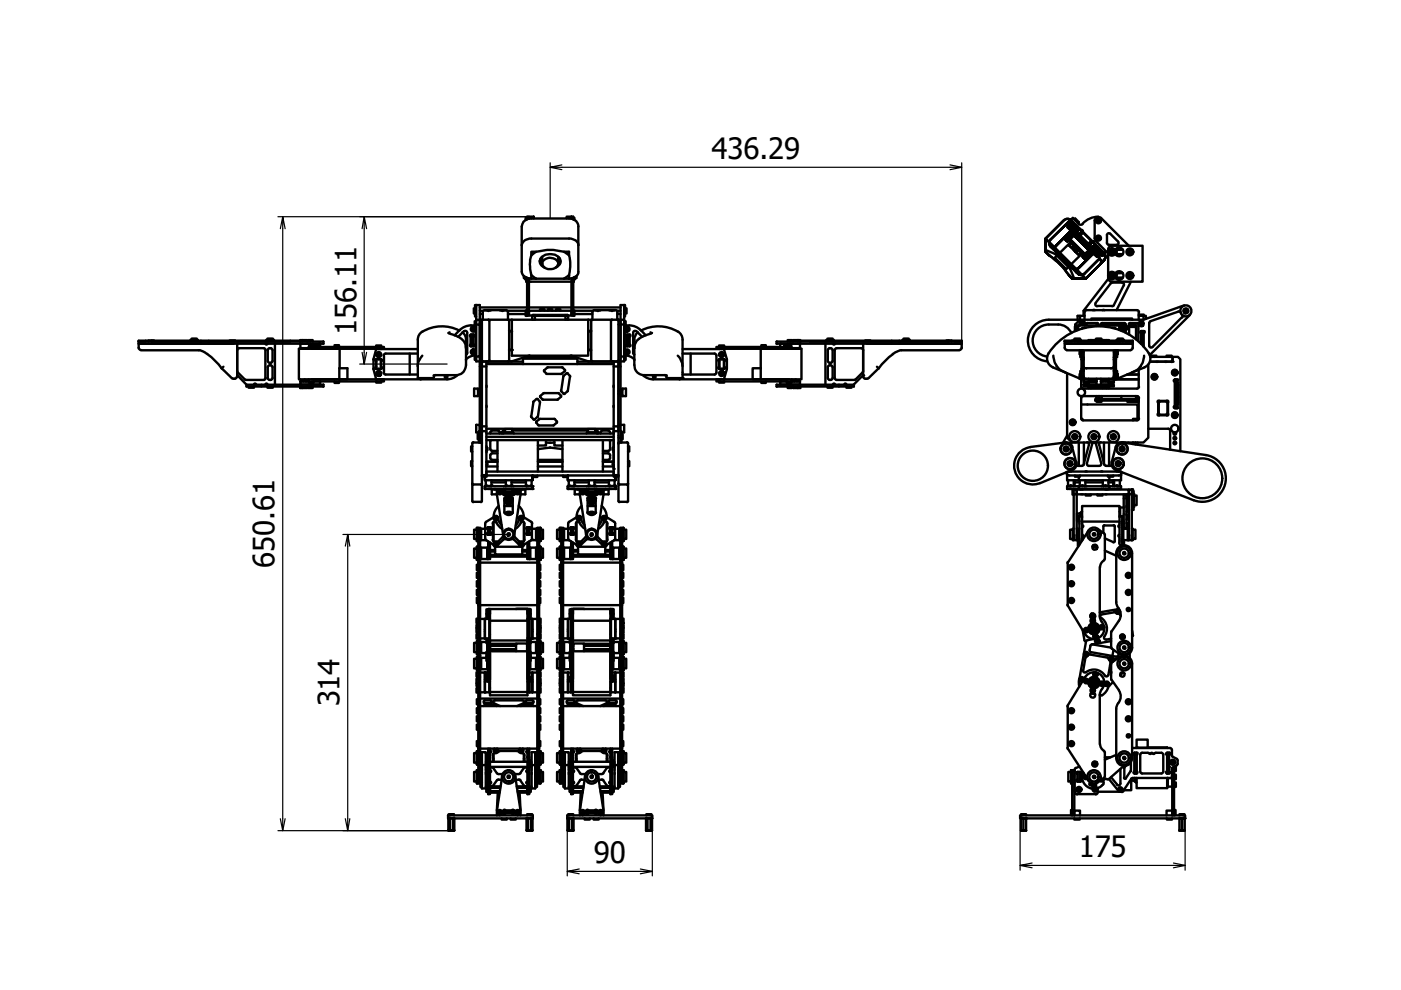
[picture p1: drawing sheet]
<svg xmlns="http://www.w3.org/2000/svg" width="297mm" height="210mm" viewBox="0 0 297 210" stroke-linecap="round" stroke-linejoin="round" font-family="sans-serif">
<defs><g id="words">
<g font-size="6.2">
<text x="150.9" y="33.8">436.29</text>
<text x="75.6" y="71" transform="rotate(-90 75.6 71)">156.11</text>
<text x="58.2" y="120.4" transform="rotate(-90 58.2 120.4)">650.61</text>
<text x="72" y="149.8" transform="rotate(-90 72 149.8)">314</text>
<text x="125.9" y="183">90</text>
<text x="228.7" y="181.8">175</text>
</g>
</g></defs>
<!-- layer: Visible (ISO) -->
<g fill="none" stroke="#000" stroke-width=".51">
<path d="M110.6 52a1.82 1.82 0 0 1 2-1.4h8a1.7 1.7 0 0 1 2 1.4M111.1 58.5v.5h.2M111.3 58.7v.5h.3v-.4v.9h.2M111.8 46.2h-.4v.4M111.8 58.9v7h.3v-6.9M112.1 45.9h1.1v.3h-1.1zM112.1 59.7h9.1M112.1 45.9h-.3v.6M112.1 46.2v.2M112.6 59.1a1.93 1.93 0 0 1-2-1.5v-9.6a1.93 1.93 0 0 1 2-1.7h8a1.83 1.83 0 0 1 2 1.7v9.6a1.8 1.8 0 0 1-2 1.5M112.6 58.3v.8M112.6 59.1h8"/>
<path d="M113.2 46.2v.1M113.7 53.4h-1.1v.7M114.4 55.3l.6 .9M114.6 54.8h.3M114.7 54.6h.2M114.9 54.5v1.4M115.1 55.3a2 2 0 0 1 3.3 .4 1.81 1.81 0 0 1-1.4 1.4 1.81 1.81 0 0 1-1.9-.7 .77 .77 0 0 1 0-1.1zM115.4 56.7a1.4 1.4 0 0 1-1-1.4 1.4 1.4 0 0 1 1.2-1.3 2.3 2.3 0 0 1 3.3 1.5l-.2 .5-.8 .7M118.4 54.5v1.4M118.4 54.6h.2M118.4 54.8h.3M118.8 55.3l-.1 .4-.4 .5"/>
<path d="M119.6 53.4h1v.7M120.1 45.9h1.1v.3h-1.1zM120.1 46.2v.1M120.6 58.3a8.7 8.7 0 0 0 0-4.2l-.3-.2a2.94 2.94 0 0 0-2.3-.8l-2-.1-1.5 .2a2.08 2.08 0 0 0-2.1 2.3v1.6l.2 1.2 1.1 .8M120.6 58.3l-1 .8M120.6 58.3v.8M121.2 45.9h.3v.6M121.2 46.2v.2M121.5 46.2h.3v.4M121.5 58.9v7h-.3v-6.9M121.7 58.8v.9h-.2M121.7 59h.1"/>
<path d="M121.9 58.7v.5h-.2v-.4M122.2 58.5v.5h-.3M221.7 53.4l.7 .7a16.4 16.4 0 0 1 4.2 4.2M221.7 53.4l.7 .7-.7-.7v-.4l2.1 .9M221.7 53.4v-2.8v2.8M221.7 50.6l8.5 8.5zM221.7 50.6l3.9-4-3.9 4M222.7 50.8l3.9-3.8-3.9 3.8M222.7 50.8l-.3 .5v.5l.3 .4M222.7 52.2l4.6 4.6M222.7 52.2l1.3 1.2M223.8 53.9l3.1 3.1"/>
<path d="M223.8 53.9l.3-.3 3.1 3.1-.3 .3M223.9 52a.98 .98 0 0 0 0 1.4M224 52l3.8-3.8-3.8 3.8M224 52a.93 .93 0 0 0 0 1.4M224 53.4l4.5 4.6-1.2-1.2M225.6 46.7a.98 .98 0 0 1 1.4-.1l6.7 6.8M225.9 50.8l.3-.2 .1 .2-.2 .2zM226.1 50.4l.2-.2-.2 .2 4.2 4.2 .3-.1M226.1 50.4l4.2 4.2 .3-.1M226.1 51l.2-.2 .1 .1-.2 .2zM226.1 50.4l.5 .6-.3 .2-.5-.5zM226.1 50.6l-.2 .2"/>
<path d="M226.2 50.6l.1 .2M226.3 50.2l.5 .5M226.4 50.9l-.2 .2 .2-.2M226.4 50.9l-.1-.1-.2 .2 .1 .1M226.4 50.9l-.2-.3-.3 .2 .2 .2M226.4 50.8h-.1l-.2 .2 .1 .1 .2-.2M226.4 50.3l.9-.8-.9 .8 3.8 3.8zM226.4 48l.7 .7 .5-.6M226.4 50.3l.4 .3-.3 .2M226.4 50.3l-.2 .2 2.1-2.1 .3 .3-2.1 2.1M226.5 50.8l-.3-.3 .3 .3M226.6 48.1l.3 .4"/>
<path d="M226.6 58.3l.7 .8h2.9h-2.9M226.6 58.3l.7 .8M226.8 47.9l-.5-.6 .3-.2-.3 .2 1 1M226.9 57l.9 2.1h-.5l-.7-.8 .7 .8M226.9 46.6l-.3 .4 .3 .3-.3-.3zM227 46.6l-.4 .5 .5 .4M227 47.5l-.7 .7 .6 .5 .7-.7-.7 .7-.6-.5zM227.1 51.4l-.5 .5 .7 .7 .5-.5 .1 .1-.4 .5 .5 .6M227.1 51.4l-.5 .5 .7 .7-.7-.7 .5-.5 .7 .7zM227.1 47.5l-.5-.5 1.5 1.5M227.1 47.5l.4-.3-.9 .9M227.1 47.5l-.5 .6"/>
<path d="M227.1 49.4l.3-.3 4.2 4.3-.2 .2 .2-.2-4.2-4.3zM227.1 49.3l.6 .6-.8 .8-.6-.5zM227.3 48.3l.2 .2 .3-.2-.3 .2 .3 .4M227.3 48.3l-.4 .2M227.3 56.8a.98 .98 0 0 0 1.4 0M227.3 49.5l4 3.9zM227.3 56.8l.7 .3 .7-.3M227.5 48l.6 .5zM227.5 48l.6 .5-1.5-1.4 .4-.5 6.7 6.8M227.5 48l.6 .5M227.5 48l-.6 .5M227.6 49.8l-.3-.4 .3 .4"/>
<path d="M227.6 49.8l-.9 .8M227.8 49.6l-.3-.4 .3 .4M227.8 46.5l.2-.2 .7 .8-.2 .2M227.8 49.6l-.2 .2M227.8 48.9l-1.4 1.4M227.9 52.2l.6 .6-.5 .5-.5-.6zM227.9 49.6l-.5-.5 .3-.4 4.5 4.5M228 53.3l.5-.5 .1 .1-.5 .5 .8 .7 .5-.3-3.3 3.3-2.5-2.5 3.4-3.3-.4 .6 .7 .7 .5-.5 .1 .1-.4 .5 .5 .6 .5-.5 .1 .1-.5 .5 .8 .7 .5-.4M228 47.5l-.7 .8M228 47.6l-.5 .4M228.3 49.3l-.4 .4M228.5 49.5l-.8-.8 .8-.7-.8 .7 1 1.1"/>
<path d="M228.5 48.1l-.7 .7M228.5 58l.7 .3 .7-.3-.7 .3zM228.5 48.2l-.7 .7M228.6 52.9l.8 .8-.5 .4-.8-.7 .8 .7 .5-.4zM228.7 47.5l-1.2-1.3-.5 .4 2.2 2.2M228.7 49.8l.7-.7-.7 .7M228.7 56.8l3.8-3.8-3.8 3.8M228.8 49.8l.7-.7-.7 .7M228.9 48.5l-1.1 1M228.9 48.5l-.7 .7M229.2 48.8h.3v.3M229.2 48.8l.2 .3-.7 .7"/>
<path d="M229.2 48.8l.3 .3M229.5 49.1l-.7 .7 2.1 2.1 .7-.7M229.5 49.1l.2 .2-.7 .7 1.7 1.7M229.5 49.1l-.8 .7M229.5 49.1h.1M229.5 54.4l.3-.3 .5 .5-.2 .4zM229.6 47.5l-.4 .2-.5-.2M229.7 49.3l1.7 1.7-.7 .7 .2 .3M229.8 54.7l.2-.2 .1 .1zM229.9 54.4l-.2 .2 .1 .1-.1-.1 .2-.2 .1 .1zM229.9 54.8l.2-.2zM229.9 54.4l-.2 .2z"/>
<path d="M229.9 58l3.2-3.2-3.2 3.2M229.9 54.3l.3 .3M230 53.9l.9-.8 .5 .5-.8 .9zM230.1 54.6l-.2-.1-.2 .1 .2 .2 .2-.2-.1-.1-.1 .3M230.1 54.6l-.2-.2-.2 .2M230.2 54.1l.2 .2 .9-.9-.9 .9zM230.2 59.1l3.9-3.9-3.9 3.9M230.6 54.5l-4.3-4.3 4.3 4.3M230.9 51.9l1.3 1.3 .3-.3M230.9 51.9l.7-.7-.7 .8M230.9 52l1.3 1.2 .7-.7M230.9 52l.7-.7-.7 .7"/>
<path d="M230.9 51.9v.1M231 53.2l.3 .3M231 53.2l-1.1 1.1M231 53.2l.3 .2M231.4 53.6l-4.3-4.2 4.3 4.2M231.6 51.2v.1M231.6 51.2l.3 .3M231.6 51.2h.4v.3M231.9 51.5l2.2 2.2 .4-.4M232 52.2l.3 .2-2.1 2.1M232 52.1l-2.1 2.2M232.1 50.5l.2 .5"/>
<path d="M232.1 46.8v3.7M232.1 46.8a.79 .79 0 0 1 .5-.7 .79 .79 0 0 1 .8 .1l5.9 5.9M232.2 52.6l.6 .6M232.2 52.6l.5 .6M232.2 52.6l1.5 1.6M232.2 53.8l.4 .4M232.3 51.9l-1.3 1.3M232.3 51.1l2.6 2.6M232.5 52.9l-.3-.3 1.1 1.2M232.5 52.9l-.3-.3 .6 .6M232.5 53.5l-.3 .3M232.5 52.2l-2.2 2.4"/>
<path d="M232.7 52.2l-.7 .7-.5-.4 .7-.7-1.1 1 .5 .6 .4-.4M232.7 52.3l-.7 .7M232.7 46.6l.2-.1 .2 .2-.1 .2-.1 .1-.2-.2zM232.7 50.3h.2l.2 .2-.1 .1h-.3zM232.7 53.2l.5-.4-.7 .7 .4 .4 .7-.7-.4 .4M232.8 53.2l-.6 .6M232.9 52.5l-.4 .4 .2 .3M232.9 52.5l-.7 .7 .3-.3M232.9 45.9a4.5 4.5 0 0 0-3.4 1.5M232.9 53.9l-.3 .3M233.1 54.1v.7l.3 .4M233.2 53.6l.5 .6 .5-.4"/>
<path d="M233.2 53.6l-.6 .6M233.2 53.7l-.7 .7-.5-.5 .7-.8-.6 .6 .6 .6 .6-.5M233.3 53.8l.4 .4 .5-.4-.5 .4M233.4 55.2l.1 .2-.2 .4M233.7 53.4l.4 .3M233.7 53.4l.5 .4M234.1 53.7l-.4 .4 .4-.4-.4 .4-.4-.3M234.1 53.7l-.4 .4-.4-.3M234.1 53.7l.1 .1M234.1 55.2l-.7 .7M234.2 53.8a.98 .98 0 0 1-.1 1.3M234.2 53.8l-.5 .4"/>
<path d="M234.9 53.7h.1M234.9 59.2l-5.2 6.7v1h.2M234.9 58.9a.79 .79 0 0 0 .8 .8M234.9 52.9v6M235.1 51.9h-.2l-.2-.4v-1.7l.1-.2 .3-.2 .3 .2 1.8 1.9-.1 .3-.3 .1h-1.7M235.5 58.3l.3-.1 .2 .3-.2 .1-.3-.1zM235.5 53.3l.3-.1 .2 .3-.2 .1-.3-.1zM235.7 52.1h6.6v7.6h-6.6M235.7 52.1a.79 .79 0 0 0-.7 .8M236.4 58a.94 .94 0 0 1 1.4-.3 .94 .94 0 0 1 0 1.5 .94 .94 0 0 1-1.4-.4M236.4 53h.1M236.4 53.8h.1"/>
<path d="M236.5 53a.92 .92 0 0 1 1.4-.3 .92 .92 0 0 1 0 1.4 .92 .92 0 0 1-1.4-.3M236.7 52.9l.3-.2 .2 .2M236.7 57.9l.3-.2 .2 .2M236.7 52.9v1M236.7 57.9v1M236.7 58.9h1.3M236.7 53.9h1.3M236.7 53.9l.3 .2 .2-.2M236.7 58.9l.3 .3 .2-.3M237.2 52.9h.8h-1.3v1M237.2 57.9h.8h-1.3v1M237.2 53.9h.8"/>
<path d="M239.3 58.3l.2-.1 .3 .1v.2l-.3 .1zM239.3 53.3l.2-.1 .3 .1v.2l-.3 .1zM239.8 59.7l-3.1 6.1M240.2 53.1v.7M240.2 58.1v.7M29.4 73.7l.2 .4 .3 .1M29.9 74.3h12.6l.7 .3a12.4 12.4 0 0 1 3.8 3.5M31.5 72.2h-2.1v.7h39.2v-.5h-39.2M32.1 72.4v-.2h31.5v.2M32.6 72.2h-1.1v.2M40.4 72.2v-.2h1.6v.2M40.6 72v-.2h1.1v.2"/>
<path d="M47.4 77.8l-.4 .3 2.1 2.1M48.7 72.2h1.1M49.5 72.9h-20.1v.9M50.2 79.8a.65 .65 0 0 1-1 .4M50.3 72.8v7M50.3 79.5l2 2.1M50.7 73.8h5.2M50.7 73.8l-.4 .2v.2v4.4l.1 .4 1.6 1.5 3.9 .1M55.9 73.8l.2 .1 .2 .3M56.3 74.3v5.9M56.3 72.8l.2 .3 .2-.3M56.5 72.2v-.2h1.6v.2"/>
<path d="M56.7 72v-.2h1.1v.2M56.8 77.8v2.4M57.4 77.4l.2 .1 .2 .4M57.4 73.8l.2 .1 .2 .3v2.4l-.4 .3M57.4 77.4a.48 .48 0 0 0-.6 .5M57.4 73.8a.47 .47 0 0 0-.6 .5v2.2a.48 .48 0 0 0 .6 .4M57.8 77.8v2.4M58.3 72.9v8.7M63.7 73.8h1.8zM63.7 72.9v.9M64.1 72.4v-.3h1v.3M64.1 72.1h-.5v.3"/>
<path d="M64.6 73.8v.1M65.3 72.4v-.3h1v.3M65.5 73.6v-.4h1v.4a.43 .43 0 0 1 .4-.7 .43 .43 0 0 1 .3 .7M66 73.9h14.8M66.6 73.5a.35 .35 0 0 1 .3-.5 .35 .35 0 0 1 .3 .5M66.7 73.3h.4v.1h-.4zM67.7 72.9v.7M67.8 72.9v.7M67.9 72.9v.7M70.9 73.6v-.4h1v.4M71.6 73.9h-8.2v6.5h8.2M71.9 78.1h1.8v2.3h-1.8z"/>
<path d="M72 73.9v4.2M79.2 78.2l.6 2.2h15M79.2 76.2v1.9M79.8 73.6v-.3h1v.3M79.8 76.2h1M79.8 78.2h1M79.8 74l-.6 2.3M79.8 73.9v.1M79.8 76.2v2M79.8 74h8.8M79.8 77.8l-.2 .2 .2 .2M79.8 76.2l-.2 .2 .2 .2"/>
<path d="M80.1 75.1l.4-.1v.3h-.4zM80.1 79.1l.2-.1 .2 .3h-.4zM80.8 73.6h.6v.3h-.6zM80.8 73.6h-15.3v.3M80.8 73.9v.1M80.8 76.2v2M80.8 76.2l.2 .2-.2 .2M80.8 77.8l.2 .2-.2 .2M81.3 79l.2 .4h.3M81.4 75.4v3.6M81.8 75l-.4 .2-.1 .2M81.8 79.4h6.8"/>
<path d="M81.8 75h6.8M86.9 75v4.4M88.6 77.6v2.6h3.2M89.5 75.4a3.5 3.5 0 0 0-.9 2.2M89.6 70.3a2 2 0 0 0-1 1.7v5.6M92 79.6l-.1 .4-.3 .2M95.1 70.6h.1a4.8 4.8 0 0 1 3.5 2.4l.1 .8M95.3 70.5l-.1 .1M97 79.6l-.8 .5-1.4 .3M97.4 70.1a8 8 0 0 0-7.8 .2M98.1 70.5l.4 .5 .3 .7v5.7a2.1 2.1 0 0 1-2 2.1l-4.9 .1M98.4 70.2l-1.2 1.2"/>
<path d="M98.4 70.2h.4l.3 .4M98.9 75.2h-.1M99.1 70.6v4.2M99.1 74.8l-.2 .4M99.8 71h.5v2.4h-.5zM99.8 69h1.2M99.8 71h.6M99.8 73.4h.6M99.8 71.4v1.6M99.9 73l-.3 .2 .3 .2M99.9 71l-.3 .2 .3 .2M99.9 69a4.3 4.3 0 0 0-3.5 2.1"/>
<path d="M100.2 69.6h.3l.1 .2-.1 .2h-.3zM100.2 74.4h.3l.1 .2-.1 .2h-.3zM100.4 71l.2 .2-.2 .2-.1 1.6 .3 .2-.2 .2M100.6 75.4v.9h.4M100.7 65.4h-.2v1.1h.2M100.8 74.8v.6h.2M100.8 69v.6M100.8 70v4.4M100.9 75.3l-.9 .2-1.2 .7M101 68.1h-.4v.9M101 64.7v3.1M101 67.8v8.8h.7"/>
<path d="M101 64.7h.7v3.1M101 68.8h.7v6.8h-.7M101 67.8h.7v1v-1M101 64.7h-.3v2.4h.3M101 64.7h.1M101.7 67.8h.5v9.9h-.5v-8.9h.5M101.7 77.7v15.1h.5M101.7 65.9h.8M101.7 66.6h.7M101.7 65.2h10.1M102.1 76.4l.2 .2M102.2 77.7v28.5l-.3 .3"/>
<path d="M102.2 67.8h11.2M102.8 65.8l-.4 .3-.1 1.7-.2 .2M102.8 65.8h4.5M103 65.8a.86 .86 0 0 0 1.1 0M103.1 76.7v14.7M103.1 77.7h-1v12.7h1M103.1 76.7h-1v1M103.1 77.2h27M103.1 76.7h7.8M103.5 67.8l.3 .2v8.4M103.8 76.4l-.3 .2M106 65.8a.95 .95 0 0 0 1.1 0"/>
<path d="M107.3 65.8l.4 .3v1.7l.2 .2v8.4M107.6 65.9h3.8M107.7 66.6h3.7M107.9 70.1l.7 .1M107.9 76.4l-.2 .2M107.9 70.2h.6v4h-.6M108.5 67.8v7.6h16.2v-7.6M108.6 74.2l-.7 .1M110.9 77.2v-1.2h11.5v1.2M111.3 75.7h10.7M111.8 65.8h-.4v1.2l.4-.1M111.8 65.9v1h.3v-1"/>
<path d="M112.1 65.9h9.1v1h-.9v-.1h-7.3v.1h-.9zM112.1 65.2h9.1M112.2 75.4l-3.7 1.2h-6.3M112.3 75.4h-.1M112.8 67.8v-.8h7.7v.8M113.1 66.8v.2M113.4 66.8v1h6.5M114.5 65.9v-.3h.9v.3M115.4 78.7l.4 .5M115.4 78.4v.4M115.8 79.2l3.2 .1M116 77.9l-.6 .6"/>
<path d="M116.1 65.9v-.3h1v.3M116.1 77.9h3.1M116.2 77.9h-.2M117.9 65.9v-.3h.9v.3M119.2 77.9l.6 .6M119.7 78.7l-.7 .6M119.8 78.4l-.1 .3M119.8 66.8v.2M119.9 67v.8h9.8M120.1 79.1l.3 .1M120.1 79.2l-.7 .6-.4 3M120.2 66.8v.2"/>
<path d="M120.4 79.2l.4 .5M120.8 79.9l-.4 2.9-.7 .7M120.9 79.7v.2M121 75.4l3.7 1.2h5M121.2 65.9v1h.3v-1M121.5 65.8h.3v1.2l-.3-.1M121.5 65.2h10.1M121.8 65.9h3.9M121.8 66.6h3.8M122.4 76.7h7.7M124.7 74.2h.6M125.2 74.2l.1 .1"/>
<path d="M125.3 70.2h-.6M125.3 70.1l-.1 .1M125.3 70.2h-.6v4h.6M125.3 76.4l.3 .2M125.6 67.8l-.3 .2v8.4M126.2 65.8a.95 .95 0 0 0 1.1 0M129.2 65.8a.95 .95 0 0 0 1.1 0M129.5 76.4l.3 .2M129.7 76.6l1.4 .1M129.7 67.8h1.4M129.8 67.8l-.3 .2v8.4M130.1 76.7h1v29.5l.2 .3"/>
<path d="M130.1 76.7v15.2h-27M130.1 77.7h1v12.7M130.5 65.8h-4.7l-.2 .4v1.6M130.5 65.8h.2l.2 .4M130.8 65.9h.8M130.9 66.6h.7M130.9 66.1v1.7M131 67.8l.2 .2M131.1 67.8v9.9h.5v-8.9h-.5M131.1 67.8h.5v7.8h.7M131.2 76.4l-.2 .2M131.6 77.7v15.1"/>
<path d="M132.3 68.1h.4v.9M132.3 68.8v7.8h-.7M132.3 64.7v4.1M132.3 67.8h-.7v1h.7M132.3 64.7h-.7v3.1M132.3 64.7h.2v2.4h-.2M132.3 64.7h.1M132.3 69h1.1M132.4 75.3l1.4 .4 .7 .5M132.5 74.8v.6h-.2M132.5 69v.6M132.5 70v4.4"/>
<path d="M132.5 65.4h.3v1.1h-.3M132.7 75.4v.9h-.4M132.8 69.6h.2l.2 .2-.2 .2-.3-.2zM132.8 74.4l.4 .2-.2 .2-.3-.2zM132.8 71h.6l.3 .2-.2 .2-.1 1.6 .3 .2-.3 .2M132.8 73.4h.7M132.9 71.4v1.6M132.9 71l-.2 .2 .2 .2M132.9 73l-.2 .2 .2 .2M133 71h.4v2.4h-.4zM133.4 69a3.3 3.3 0 0 1 2.4 1M134.2 70.6v4.2"/>
<path d="M134.2 74.8l.3 .4M134.9 70.2h-.4l-.3 .4M134.9 70.2l1.2 1.2M135.2 70.5l-.4 .5-.3 .7v5.7a2.1 2.1 0 0 0 2 2.1l4.9 .1M135.8 69.9l1.1 1.2M135.9 70.1a8 8 0 0 1 7.8 .2M136.3 79.6l1.3 .7 .9 .1h28.8M137.9 70.5l.2 .1M138.2 70.6h-.1a6.8 6.8 0 0 0-3.2 1.9l-.4 1.3M141.3 79.6l.1 .5 .3 .1M143.7 75.4a4.1 4.1 0 0 1 1 2.2M143.7 70.3a2 2 0 0 1 1 1.7v8.2h-3.2"/>
<path d="M144.7 75h6.8h.2l.2 .4M144.7 74h8.8M146.4 75v4.4M151.9 73.6h.6v.3h-.6zM151.9 75.4v3.6l-.2 .4h-7M152.5 73.6v-.3h1v.3M152.5 76.2h1M152.5 76.6v1.2M152.5 78.2h1M152.5 76.2l-.2 .2 .2 .2M152.5 77.8l-.2 .2 .2 .2M152.5 73.6h15.3v.3"/>
<path d="M152.8 79.1l.2-.1 .2 .1v.2l-.2 .1zM152.8 75l.4 .1v.2h-.4zM153.5 76.2h-1v2h1M153.5 73.9v.1M153.5 76.2v2M153.5 74l.6 2.2M153.5 77.8l.2 .2-.2 .2M153.5 76.2l.2 .2-.2 .2M153.5 76.6v1.2M154.1 76.2v.1M154.1 78.3l-.6 2.1M154.1 76.2v1.9"/>
<path d="M154.1 78.2v.1M159.6 78.1h1.7v2.3h-1.7zM161.3 73.9v4.2M161.4 73.6v-.4h1v.4M161.7 73.9h8.2v6.5h-8.2M165.4 72.9v.7M166.8 73.6v-.4h1v.4M167 72.4v-.3h1v.3M167.3 73.9l-14.8 .1M167.8 73.8h1.8zM168.2 72.4v-.3h1v.3M168.7 73.8v.1"/>
<path d="M169.2 72.1h.5v.3M169.6 72.9v.9M169.7 72.4v-.2h31.5v.2M175 72.9v8.7M175.2 72.2v-.2h1.6v.2M175.5 72v-.2h1v.2M175.5 77.8v2.4M175.9 73.8h.2M175.9 76.9h.2M175.9 77.4h.2M175.9 73.8l-.3 .2-.1 .2v2.4l.4 .3M175.9 77.4l-.3 .2-.1 .3"/>
<path d="M176.1 73.8l.4 .2v.3v2.2v.2l-.4 .2M176.1 77.4l.2 .1 .2 .4M176.5 77.8v2.4M176.6 72.8l.2 .3 .2-.3M183 78.7l-1.7 1.8-3.9 .1-.2-.1-.2-.4M183 74.2l-.2-.3-.2-.1-5.4 .1-.2 .3v6M183 79.8a.56 .56 0 0 0 .8 .5M183 79.5l-2 2.1M183 72.8v7M183.5 72.2h1M183.8 72.9h20.1v.9M185.9 77.8l.4 .3-2.2 2.1"/>
<path d="M189.3 75.1l-1.4 1.1-1.6 1.9M191.3 72.2v-.2h1.6v.2M191.6 72v-.2h1.1v.2M200.7 72.2h1v.2M201.7 72.2h2.2v.7h-39.2v-.5h39.2M203.4 74.3h-12.6l-1.5 .7M203.9 73.7l-.1 .3-.4 .2M222.3 74.9a12.7 12.7 0 0 1 21.3 0M222.3 74.9a2 2 0 0 0 .9 3M223.2 77.9l2.7 1.1M223.3 75.4v.3a3.7 3.7 0 0 0 2.6 3.3M225.7 73.7l.3 .4 .2 .1"/>
<path d="M225.7 72.4v.5h14.5v-.5M225.7 73.8v-.9h14.5v.9M225.7 72.4h14.5M225.9 79l3 1.2M226.2 74.3h13.5M227.1 70.6a3 3 0 0 0-2.7-1.8 5.1 5.1 0 0 0-4.4 .9 3.4 3.4 0 0 0-.9 3.6 3.4 3.4 0 0 0 2.9 2.3M227.6 72.2v-.2h1.6v.2M227.8 72v-.2h1.2v.2M227.8 72.2h-2.1v.2M228.2 69.3h-.3v.9M228.4 72.4v-.2h9.1v.2M228.6 69h-.4v1.1"/>
<path d="M228.9 74.3v.8h.1M228.9 79.9h.1M229 69a.6 .6 0 0 1 .5-1 .6 .6 0 0 1 .4 1M229 67v.8h-6.7a4.4 4.4 0 0 0-4.4 4.3 4.4 4.4 0 0 0 4.1 4.5M229 72.2h-1.2v.2M229 74.3v.7M229 69a.54 .54 0 0 1 .1-.7 .54 .54 0 0 1 .7 0 .54 .54 0 0 1 .1 .7M229 79.4v1h.3M229 79.3h-.1v.9M229.2 74.3l.5 .2v5.9M229.3 74.6h-.3v1.1h.3M229.3 78.6h-.3v1.1h.3"/>
<path d="M229.3 74.3v6.1h.4M229.4 68.4l.2 .1 .1 .2-.2 .2-.3-.3zM229.6 69.5l-.2 .2M229.6 69.5h.5M229.7 74.4v6M229.7 79.8l.3 .4 .2 .1M229.7 77.8l.3 .3h5.9l.3-.3M229.7 66.9v.1M229.8 76.2h-.1M229.8 78.6h-.1M229.8 75.8l-.1 .4M229.8 78.2l-.1 .4"/>
<path d="M229.9 67h-1.4v.8M230.4 68.7l-.1 .3M230.5 68.5l-.2 .2M230.6 68.5h2l.3 .3M231.3 72.1h-.5v.1M231.4 67.8v-.3h8.6v.3M231.7 65.8h.4M232.2 72.1h-.9v.1M232.2 72.2v-.2h1.5v.2M232.3 64.3v.4l.3 .2M232.4 72.2h1.1M232.4 72v-.2h1.1v.2"/>
<path d="M232.6 64.9h3.2M232.8 68.9l-.4 .1M232.9 68.8l-.2 .2M233.6 68.5l-.2 .2 .1 .3 5-.1M233.7 68.5h4.7M233.7 72.1h.9v.1M233.8 65.8h.4M234.6 72.1h.5v.1M235.8 69.5h.5l.2 .2M236.1 78.6h.1M236.1 76.2h.1M236.2 79.8l-.1 .3-.4 .2h-5.4"/>
<path d="M236.2 64.7l-.4 .2M236.2 78.2h-.1M236.2 75.8h-.1M236.6 74.6h.3v1.1h-.3M236.6 78.6h.3v1.1h-.3M236.6 74.3v6.1h-.4v-6M236.7 72.2v-.2h1.6v.2M236.7 74.3l-.5 .2v6.4M236.9 79.4v1h-.3M236.9 79.3h.1v.9M236.9 74.3v.7M236.9 79.9h.1"/>
<path d="M237 72.2h1.1v.2M237 72v-.2h1.1v.2M237 74.3v.8h-.1M237.3 69h-8.7v.9M237.3 69.9v-.9h.4v1.1M237.7 69.3h.3v.9M237.7 68.9l.7 .1M238.1 72.2h2.1v.2M238.3 60.5l-2.1 4.2M238.3 60.5a.41 .41 0 0 0-.4-.6l-2.3 .1-3.3 4.2M238.4 68.5l.2 .2M238.4 68.9a.54 .54 0 0 0-.4 .6 .54 .54 0 0 0 .4 .5"/>
<path d="M238.5 70l.1 .2M238.6 68.7v.1M238.6 68.8v.1a.58 .58 0 0 1 .5 .6 .58 .58 0 0 1-.5 .5v.5M238.6 68.8l-.1 .2M238.6 70.2h.1M238.6 68.8h.1M239 79.4h2.4M239.4 69.3h1.5v2.6M239.4 68.9l1.3 .1 .1 .3M239.4 69h1.5M239.4 68.7v2.2M239.4 69.1h1.1"/>
<path d="M239.6 68.5l-.3 .2M239.6 68.5h1.6M240 79l-3 1.2M240.2 73.7l-.1 .3-.4 .2M240.5 69h.1M240.7 68.9l.2 .3M240.9 69.1v2.9M241.1 68.5l.3 .2v3.6M241.4 66.7h1.1v.3M241.4 67h1.6v.6M241.4 66.1v1.7M241.4 78.4v3.6"/>
<path d="M241.5 66.2l-.2-.4h-.3h-10.7l-.3 .2-.1 .2v1.6M241.7 68.6l.2-.2 .2 .3-.2 .2zM241.9 70.2h.5M241.9 70.6v2.3v-2.7h.5v3.2v-2.8M242 70.2l-.3 .2 .3 .2M242.4 67v.8M242.5 73.4h.1M242.5 70.2l.2 .2-.2 .2M242.6 75.4v.3a3.7 3.7 0 0 1-2.6 3.3M242.7 77.9l-2.7 1.1M243.5 77.3v15.5l-1.1 1h-15.1l-1-1v-13.6M243.6 74.9a2 2 0 0 1-.9 3"/>
<path d="M243.8 75.2l.1 .5M243.9 75.7h4.7v1h-4.8h1.4M244.1 75.7v-.3h1.1v.3M244.5 79.8l.2-.1 .2 .3-.2 .1zM245.2 76.7h.3M245.4 76.7h1.7M247.3 75.7v-.3h1.1v.3M248.4 76.7h.1M248.6 76.4l.1 .1-.3 .2h-1.4M248.6 76.4v-.7h1.1l.6 .5v19.5M248.9 78.9l.2-.1 .2 .3-.2 .1zM249.8 66.1l-5.9 2-.3 .4"/>
<path d="M249.8 66h.2l.4 .3M250.6 67.3l-6.2 6.3-.3 .1-.3-.1-.2-.3v-4.8M250.6 66.8l.1 .2-.1 .4M251.1 64.7l-8.7 3.1h-13.4l-1 1v.5M251.2 65.8h.5v.2l-.2 .1zM252.3 66.8l-8.5 8.5M52.3 81.6h16.3v.4h-16.3zM52.7 82v.2h1.1v-.2M53.8 81.5l.3-.2 .2 .2M56.3 81.5l.2-.2 .2 .2M56.3 80.1v.2l-.4 .3M56.7 82v.2h1.1v-.2"/>
<path d="M56.8 80.1a.48 .48 0 0 0 .6 .5M57.8 80.1l-.1 .2-.3 .3M63.6 82v.3h1.5v-.3M63.7 81.5v-.6h1.8v.3h1v-.3h1.4l-.1 .7M63.7 81.5h4.2M63.7 81.5l.1 .1M63.8 80.9v-.2h1v.2M64.1 82v.3M64.3 80.7v.2M64.6 80.4v.2M64.8 80.8h.7M65.3 82v.3h1v-.3"/>
<path d="M65.5 80.6h-.9l.2 .1M65.5 80.4v.5h15.3M66 80.4h14.8M70.9 80.9v.3h1v-.3M79.8 80.9v.2h1v-.2M80.8 80.4h.6v.5h-.6zM88.8 80.2a.48 .48 0 0 0 .8 0M89.6 80.2l-.4 .2M89.6 80.2h.1M100.1 97.8h-.2v1h.2M100.1 94.7h-.2v1h.2M100.1 94v12.2l.3 .3"/>
<path d="M100.3 93.8h1.9M100.4 93.8l-.3 .2M100.5 82.4h.8v1.6h-.8zM101.3 82.7h.2M101.3 83.7h.2M101.5 92h-.2v1.1h.2M101.7 91.4h-.2v2.4M101.7 91.4v-1.3h-.7v1.6h.5M101.7 92.8v1M101.7 82.5h-.2v1.4h.2M101.7 90.4h.1M101.7 91.4h.1"/>
<path d="M101.9 93.8l.3 .2M102.1 93.8v.2M102.2 91.4h.9v9.3h-.9M103.1 86v.3M103.1 81.8v.3M103.1 93.3h27l-.1 2.2M103.1 98h.2v.5l-.2 .1M103.1 94.9h.2M103.1 92.6h27M103.1 97.9h2.4M103.1 98.9h2.4M103.1 90.9h27"/>
<path d="M103.1 95.6v.3M103.3 94.9v.5l-.2 .1M103.3 94.9v.6M103.3 98v.6M103.9 93.6v1.6l.3 .3 .2 .1M103.9 91.7v.2M103.9 96.5v.6M103.9 97.1l.3 .4h.2M104.1 93.3l-.2 .3M104.3 96.1h1.2M104.3 95.6h1.2M104.3 91.3h1.2"/>
<path d="M104.3 97.5h1.2M104.4 96.1l-.4 .2-.1 .2M104.4 91.3l-.4 .2-.1 .2M105.5 93.3v6.7M105.6 91.3l.3 .2 .1 .2M105.9 91.7v.2M106.4 91.7v.2M106.8 91.3h.3M106.8 91.3l-.3 .2-.1 .2M106.9 91.7h1.9zM106.9 91.7l-.2 .2M107.1 91.7v-.7h1.5v.7"/>
<path d="M108.6 91.3h16.1M108.8 91.7l.2 .2M112.6 88.2l.5 .7M113.1 88.9h.3M113.1 85.3l-.5 2.9M113.1 85.1l-.1 .2M113.7 89.6l.4 .5M114 88.4l-.7 .5M114 93.3v6.7M114 84.7l.5 .6-.5 3.1M114 97.9h5.3M114 98.9h5.3"/>
<path d="M114 97.5h5.3M114.1 84.6h-.4l-.5 .5M114.1 90.1l3.4 .1M114.4 88.9l-.7 .5v.3M114.5 88.8l-.2 .1M114.5 88.8h3M114.6 84.2l.4 .5M114.6 83.9l-.1 .3M115 84.7h.2M115.2 83.4l-.6 .5M115.8 93.3v1.2h-1.8M115.8 93.8l.8 .1"/>
<path d="M116.6 93.9h.1M116.6 94.9h.1M116.6 94.9l-2.6 .3M116.7 94.9l2.6 .3M117.5 88.8l.5 .6M117.5 93.3v1.2h1.8M117.5 93.8l-.8 .1M118.1 89.3l-.1 .3-.6 .5M118.3 83.3l.2 .1M118.4 83.3l-3.2 .1M118.5 83.4l.4 .5M118.9 84.2l-.8 .5h-3"/>
<path d="M118.9 82.8l.5 .6M118.9 83.9v.3M119.3 93.3v6.7M119.4 83.5h.3M124.5 91.7h1.9zM124.5 91.7l-.2 .2M124.7 91.7v-.7h1.5v.7M126.2 91.3h.2M126.4 91.7l.2 .2M126.5 91.3h.2l.2 .4M126.8 91.7v.2M127.3 91.7v.2"/>
<path d="M127.3 91.7l.1-.2 .3-.2h1.3l.3 .4M127.8 96.1l1.3 .1 .2 .3M127.8 93.3v6.7M127.8 97.9h2.3M127.8 98.9h2.3M129.2 93.3l.1 .3M129.3 97.1l-.2 .4h-1.3M129.3 93.6v1.8l-.4 .2h-1.1M129.3 91.7v.2M129.3 96.5v.6M130 94.9v.6M130 98v.6"/>
<path d="M130 95.5h.1M130 98.6h.1v.8M130.1 95.5v5.2h1M130.1 90.4h1v1h-1v4.1M130.1 95.5l-.1 3.1M130.1 95.6v.3M130.1 86v.3M130.1 81.8v.3M131.1 92.8h.5v1M131.1 93.8h1.9M131.3 93.8l-.2 .2M131.6 91.4h.2v2.4"/>
<path d="M131.6 90.1h.7v1.6h-.5M131.6 82.5h.2v1.4h-.2M131.8 92h.2v1.1h-.2M131.8 82.7h.2M131.8 83.7h.2M132 82.4h.7v1.6h-.7zM132.9 93.8l.3 .2M133.2 94.7h.2v1h-.2M133.2 97.8h.2v1h-.2M133.2 94v12.2l-.3 .3M143.7 80.2h.1M144.5 80.2a.48 .48 0 0 1-.8 0l.4 .2"/>
<path d="M151.9 80.4h.6v.5h-.6zM152.5 80.9v.2h1v-.2M161.4 80.9v.3h1v-.3M164.7 81.6h16.3v.4h-16.3zM165.4 81.6v-.7h1.4v.3h1v-.3h1.8l-.1 .7M165.4 81.5h4.2M167 82v.3h1v-.3M167.8 80.6h.9l-.2 .1M167.8 80.4v.5h-15.3M167.8 80.8h.7M168.2 82v.3h1.5v-.3M168.5 80.9v-.2h1v.2"/>
<path d="M168.7 80.4v.2M169 80.7v.2M169.2 82v.3M175.5 82v.2h1v-.2M175.5 80.1l.2 .4 .2 .1M175.9 80.6h.2M176.5 80.1v.2l-.4 .3M176.6 81.5l.2-.2 .2 .2M179 81.5l.2-.2 .3 .2M179.5 82v.2h1v-.2M184.1 80.2l-.3 .1M218.5 94.8a4 4 0 0 0-3.4 5 4 4 0 0 0 5.4 2.6"/>
<path d="M225.8 95h.3l.2 .2-.1 .1-.3 .1zM225.8 93.8l-7.4 1M225.8 93.8a1.43 1.43 0 0 1 1.6 1M226.3 92.4l-.9 1.5M226.4 100h11.2M226.7 98.1l.4 .2-.2 .2h-.1l-.2-.2zM226.8 100h.3M227.2 89.4l.2-.1 .2 .3-.2 .2zM227.3 94.8l.9 3.2M227.4 93.8l-.3 .1-.2 .3M227.6 92.5l.2-.1 .2 .3h-.4zM228.2 98.6l.3 .2"/>
<path d="M228.2 97.9a1.43 1.43 0 0 1-.8 1.7l-6.9 2.9M228.5 98.8h.9M228.7 93.8v5M229.2 88.7l.2 .4h.2h11.4h.3l.2-.4M229.2 80.4v1.6l.2 .3 .2 .1h11.4l.3-.1 .2-.3M229.2 85.8h12v3M229.3 88.8h.2v.3M229.7 80.4h.1M229.7 80.9v.3h1.1v-.3M229.7 80.4h2.8M229.7 80.4v.5h1.2M229.7 81.6h6.5v.4h-6.5z"/>
<path d="M229.8 98.5l-.4 .3M229.8 93.8v4.4M230.1 100h.3M230.5 93.8a.41 .41 0 0 1 .4 .5l-1.2 4.2M230.8 82v.3h1.4v-.3M230.8 81.1h.1M230.8 80.9h1.7h-1.6M230.8 80.9h.1M230.8 81.5h1.7M230.8 80.3v.1M230.8 80.9v.6M230.8 81.5l.1 .1"/>
<path d="M231 80.9v-.2h1v.2M231.3 82v.3M231.5 80.7v.2M231.5 94.1l.4-.3 .4 .3 1.2 4.2-.2 .4-2.5 .1-.4-.4 1.2-4.3M231.7 92.5l.5-.1v.3h-.4zM231.8 80.4v.2M232 80.8h.5M232.4 82v.2h1.1v-.2M232.5 84.9v.3h1.1v-.3M232.5 84v.6h.5M232.5 82.2h.9M232.5 80.6h-.7l.1 .1"/>
<path d="M232.5 80.3v1.3M233 84.6h.6M233 84v.6M233 94.3l1.1 4.2M233.4 93.8a.41 .41 0 0 0-.4 .5M233.4 80.4h8M233.4 80.9h1.7l-.1 .7M233.4 81.5h1.7M233.4 80.8h.5M233.4 80.6h.7M233.4 80.3v1.3M233.4 100h.3"/>
<path d="M233.6 84v.6zM233.7 82v.3h1.4v-.3M233.9 80.9v-.2h1v.2M234.1 93.8v4.4M234.1 80.4l-.1 .3M234.1 98.5l.4 .3M234.4 80.7v.2M234.5 98.8h.9M234.6 82v.3M235 80.9h1.2M235.1 81.1h.1M235.1 80.3v.1"/>
<path d="M235.1 80.9v.3h1.1v-.3M235.1 93.8v5M235.7 98.6l-.3 .2M235.9 92.4h.3v.4h-.2zM236.5 93.8l.3 .1 .1 .3M236.5 94.8l-.8 3.1a1.43 1.43 0 0 0 .9 1.7M236.7 100h.3M236.9 98.2l.1-.1 .3 .2-.2 .2h-.2zM237.7 100v.8h-11.4v-.8M237.7 84v.6M237.8 95h.3l-.1 .4-.3-.1zM238.1 93.8a1.43 1.43 0 0 0-1.6 1"/>
<path d="M238.1 93.8l17.6 2.7a5 5 0 0 1 4 6.2 5 5 0 0 1-6.6 3.4l-16.6-6.5M238.5 93.8v.1M239 84.9v.3h1.9M239.2 93.8v.2M240.2 93.8v.3M240.7 93.8v.4M240.9 84.9v.3h.5M240.9 84.6h.4M240.9 84v.6M241.2 93.8v.5M241.3 89v-.2h-1.1v.3M241.3 84.6h.1h-9.2v.3h9.2"/>
<path d="M241.3 84.1v.5M241.4 84.4v4.3M241.5 84.4l-.2-.4h-.2h-11.7l-.2 .4v4.3M243.5 90.9h4.2l.2 .1 .2 .3M245.5 87.7l-.1 .2 .2 .2 1.8-.1M245.6 85.3v2.5M245.7 87.7v-2.6h1.7l.2 .2-.1 2.4M245.7 87.6l-.1 .2 .2 .2h1.6l.2-.2-.1-.2M247.3 85l.2-.1 .2 .3-.1 2.6M247.4 85l-1.8-.1-.2 .3 .1 .1M247.6 87.7v.3h-.3M248.1 91.3v4"/>
<path d="M248.9 91.7l-.1 .3 .3 .2 .2-.2v-.3M248.9 87.9h.4v.2l-.2 .1-.2-.1zM249.1 86.1l-.2 .2 .2 .2h.5v-.3M249.1 80.5h.5v.1h-.5zM249.1 86.4h.5v.1h-.5zM249.1 80.6v5.8M249.6 81.4l.2 .2v3.8M249.6 80.8v-.3h-.6l-.1 .2 .2 .2M249.6 81.5h.1v4h-.1zM249.6 80.6v5.8M249.7 83.2h.1M249.7 84.2h.1"/>
<path d="M249.8 85.3l-.2 .3M100.1 102.6l.3 .2M100.3 102.7h1.6M100.3 106.4h1.6M101.1 111.9l.1 2.8zM101.1 115.9l.1 2.8zM101.1 112.3h-.6v2h.6M101.1 116.3h-.6v2h.6M101.2 111.9h.1v2.8h-.1zM101.2 115.9h.1v2.8h-.1zM101.3 114.1h.1M101.3 112.5h.1"/>
<path d="M101.3 118.1h.1M101.3 116.5h.1M101.4 119.7h-.3v1.2h.3M101.4 111.9h.4v27.1h-.4zM101.8 112.1h.2v2.4h-.2M101.8 116.1h.2v2.4h-.2M101.8 119.3h12.1M102 116.1h1.3v2.4h-1.3zM102.2 102.6l-.3 .2M102.2 100.8h.2M102.4 100.7l.5 .1M102.8 103.7v-.6v.6"/>
<path d="M102.8 101.8v-.7v.7h10.1v-1v1M102.8 103.1h10.1M102.8 103.7h10.1M102.9 100.7l.2 .1M102.9 111v3.2M102.9 112.1h-.9v2.4h1.1M102.9 114.2l.2 .3M103 101.8v1.2M103 103h1.2M103 103l.1 .1M103.1 114.5l1.8 1.2M103.2 100.8v.3h-1"/>
<path d="M103.3 112.1h.2M103.3 113.1v.2M103.5 112.9l-.2 .3 .2 .2M103.5 111.8l-.2 .2 .2 .2M103.5 111.8h.4v1.6h-.4zM103.5 116.1h-.2v2.4l.2-.1M103.5 114.8v3.7h.4v-3.5M103.5 112.2v.8M103.5 113.4h.4M103.5 111.8h.4M103.9 112.2v.8M103.9 117.9v.1"/>
<path d="M103.9 111.8l.2 .2-.2 .2M103.9 112.9l.2 .3-.2 .2M103.9 117.6v.4M103.9 116.6v.3M103.9 116.9v.7M103.9 117.6h7.9M103.9 118h7.9M103.9 116.6h1.1M103.9 116.9h1.1M103.9 116.6v.1M104.2 101.8v1.2M104.2 102.3h3.1"/>
<path d="M104.2 103l-.1 .1M104.5 114.4a.41 .41 0 0 0 .5 .4M104.5 111a.43 .43 0 0 1 .3-.4 .43 .43 0 0 1 .5 .2l.3 .6 .9 .7M104.5 111v3.5M104.6 110.7v4.1M104.7 115.6l.4 .3M104.9 109.5l-1.8 1.2-.2 .3M104.9 103.7v.1M105 115.9v1.7h5.7v-1.7M105 115.1h.3v.4h-.3l-.1-.2zM105 109.7h.3v.4h-.3l-.1-.2zM105 115.9h5.6"/>
<path d="M105.1 109.4h.1M105.1 109.4h-.2M105.2 109.4l.3 .2 .2 .9 .6 .8M105.3 103.8v1l1.4 8.6M105.7 104.2l.2-.2 .3 .2v.2l-.3 .2-.2-.2zM105.7 103.8h-1.4v1h1M105.7 107.3a3.2 3.2 0 0 0-1.1 2.3M106.2 103.8h3.3M106.7 113.5l-.1 .4-.9 .8-.4 .1M106.7 104.3h2.3v.5h-2.3M106.7 104.8l.3 .2 .2-.2M106.9 105.8v2.8"/>
<path d="M106.9 107.3h1.8M106.9 108.6l.1 .2M107 105.5l-.1 .2M107 108.8a.98 .98 0 0 0 1.7 0M107 105.5a.98 .98 0 0 1 1.7 0M107.1 104.3h1.4M107.1 106.3l.2 .3M107.2 104.3l-.1-.2h-.3l-.1 .7M107.2 108.9a.98 .98 0 0 1 1.3 0M107.2 114.3l-.5 .1-1.2 1.2M107.3 103v.1M107.3 101.8v1.2"/>
<path d="M107.3 103h1.2M107.3 106.6l.2 .2h.5M107.4 109a.79 .79 0 0 1 1 0M107.6 105.4h.4M107.6 105.4h-.2l-.4 .6 .1 .3M107.7 113.1h.3l.1 .2-.1 .3h-.3l-.1-.3zM108.1 105.4h.2l.1 .2M108.4 106.6l-.1 .2h-.2M108.5 105.8l.1 .3-.3 .5M108.5 102.3h3M108.5 103l-.1 .1M108.5 101.8v1.2"/>
<path d="M108.5 114.3l.5 .1 1.2 1.2M108.5 105.9l-.2-.5a.72 .72 0 0 0-1 .1 .72 .72 0 0 0 0 1l.2 .3h.7l.3-.3M108.5 104.3l.1-.2h.3v.8h-.3l-.1-.1h-1.4M108.5 105.9l.1 .2-.1 .2M108.6 105.5l.1 3.1M108.7 108.6l-.1 .2a1.14 1.14 0 0 0-1.5 0M109 113.5l.2 .4 .8 .8 .4 .1M109.5 104.2l.2-.2 .2 .2v.2l-.2 .2-.2-.2zM110 107.3a3.2 3.2 0 0 1 1.1 2.3M110 103.8h1.4v1h-1M110.1 109.8l-.1 .7-.6 .8M110.4 103.8v1l-1.4 8.6"/>
<path d="M110.4 110.8a.41 .41 0 0 1 .5-.2 .41 .41 0 0 1 .3 .4M110.4 109.7h.3v.4h-.3l-.1-.2zM110.4 115.1h.3v.4h-.3l-.1-.2zM110.4 110.8l-.6 .9-.6 .4M110.5 109.4l-.5 .4M110.5 109.4h.1M110.6 109.4h.2M110.7 116.6h1.1M110.7 116.9h1.1M110.8 109.5l1.9 1.2 .1 .3M110.8 103.7v.1M111.1 115.6l-.5 .3"/>
<path d="M111.1 110.7v4.1M111.2 111v3.4a.41 .41 0 0 1-.5 .4M111.5 103h1.1M111.5 103l.1 .1M111.5 101.8v1.2M111.8 117.6v.4M111.8 116.6v.3M111.8 116.9v.7M111.8 112.2v.8M111.8 113.4h.4M111.8 111.8h.4M111.8 116.6v.1"/>
<path d="M111.8 112.9h.1M111.8 112.9l-.2 .3 .2 .2M111.8 111.8l-.2 .2 .2 .2M111.8 111.8h.4v1.6h-.4zM111.8 115v3.5h.6v-2.4h-.2M111.8 117.9v.1M112.2 112.9l.2 .3-.2 .2M112.2 111.8l.2 .2-.2 .2M112.2 112.2v.8M112.2 114.8v3.7M112.2 112.1h.2M112.4 116.1h1.3v2.4h-1.3z"/>
<path d="M112.4 113.1v.2M112.6 114.5l-1.8 1.2M112.6 103v.1M112.7 101.8l-.1 1.2M112.8 111v3.2M112.8 112.1h.9v2.4h-1.1M112.8 114.2l-.1 .3M112.9 103.7v-.6v.6M113 100.8v.3h.9v-.3M113.9 112.1h-.2v2.4h.2M113.9 116.1h-.2v2.4h.2M113.9 111.9h.4v27.1h-.4z"/>
<path d="M114.3 119.7h.3v1.2h-.3M114.3 114.1h.1M114.3 112.5h.1M114.3 118.1h.1M114.3 116.5h.1M114.4 111.9h.2v2.8h-.2zM114.4 115.9h.2v2.8h-.2zM114.6 111.9v2.8zM114.6 115.9v2.8zM114.6 112.3h.5v2h-.5M114.6 116.3h.5v2h-.5M118.7 111.9v2.8z"/>
<path d="M118.7 115.9v2.8zM118.7 112.3h-.6v2h.6M118.7 116.3h-.6v2h.6M118.7 111.9h.2v2.8h-.2zM118.7 115.9h.2v2.8h-.2zM118.9 114.1h.1M118.9 112.5h.1M118.9 118.1h.1M118.9 116.5h.1M119 119.7h-.3v1.2h.3M119 111.9h.4v27.1h-.4zM119.4 112.1h.2v2.4h-.2"/>
<path d="M119.4 116.1h.2v2.4h-.2M119.4 100.8v.3h.9v-.3M119.4 119.3h12.1M119.6 116.1h1.3v2.4h-1.3zM120.4 103.7v-.6v.6M120.4 101.8h10.1M120.4 101.8v-1v1M120.4 103.1h10.1M120.4 103.7h10.1M120.5 111v3.2M120.5 112.1h-.9v2.4h1M120.5 114.2l.1 .3"/>
<path d="M120.6 101.8v1.2M120.6 103v.1M120.6 114.5l1.9 1.2M120.9 112.1h.2M120.9 113.1v.2M121.1 112.9l-.3 .3 .3 .2M121.1 111.8l-.3 .2 .3 .2M121.1 111.8h.4v1.6h-.4zM121.1 116.1h-.2v2.4l.2-.1M121.1 114.8v3.7h.4v-3.5M121.1 112.2v.8M121.1 111.8h.4"/>
<path d="M121.5 117.9v.1M121.5 111.8l.2 .2-.2 .2v.8M121.5 112.9l.2 .1v.3l-.6 .1M121.5 117.6v.4M121.5 116.6v.3M121.5 116.9v.7M121.5 117.6h7.8M121.5 118h7.8M121.5 116.6h1.1M121.5 116.9h1.1M121.5 116.6v.1M121.8 101.8v1.2h-1.2"/>
<path d="M121.8 102.3h3M121.8 103l-.1 .1M122.1 111v3.4a.41 .41 0 0 0 .5 .4M122.2 110.7v4.1M122.2 115.6l.5 .3M122.5 109.5l-1.9 1.2-.1 .3M122.5 103.7v.1M122.6 115.9v1.7h5.7v-1.7M122.6 115.1h.3l.1 .2-.1 .2h-.3l-.1-.2zM122.6 109.7h.3l.1 .2-.1 .2h-.3l-.1-.2zM122.6 115.9h5.7M122.7 109.4h-.2"/>
<path d="M122.7 109.4h.1M122.8 109.4l.5 .4M122.9 110.8l.3 .6 .9 .7M122.9 110.8a.41 .41 0 0 0-.5-.2 .41 .41 0 0 0-.3 .4M122.9 103.8v1l1.4 8.6M123.2 109.8l.3 1 .4 .5M123.3 104.2l.3-.2 .2 .2v.2l-.2 .2-.3-.2zM123.3 103.8h-1.4v1h1M123.3 107.3a3.2 3.2 0 0 0-1.1 2.3M123.8 103.8h3.3M124.3 113.5l-.2 .4-.8 .8-.4 .1M124.3 104.3h2.3v.5h-2.3"/>
<path d="M124.5 108.6l.1 .2M124.6 105.8v2.8M124.6 107.3h1.7M124.6 105.5l-.1 .2M124.6 108.8a.98 .98 0 0 0 1.7 0M124.6 105.5a.98 .98 0 0 1 1.7 0M124.7 108.8a1.17 1.17 0 0 1 1.5 0M124.7 106.3l.2 .3M124.8 105.9l-.1 .2 .1 .2M124.8 104.3l-.1-.2h-.3l-.1 .7M124.8 104.3h1.3M124.8 108.9a.98 .98 0 0 1 1.3 0"/>
<path d="M124.8 114.3l-.5 .1-1.2 1.2M124.8 103l.1 .1M124.8 101.8v1.2M124.9 106.6l.1 .2h.2M124.9 109a.79 .79 0 0 1 1 0M125.2 105.4h.5M125.2 105.4h-.2l-.3 .5M125.3 113.1h.3l.1 .2-.1 .3h-.3l-.1-.3zM125.7 105.4l.3 .1 .2 .6-.1 .2M126 106.6l-.2 .2h-.6M126 106.5a.74 .74 0 0 1-1 .2 .74 .74 0 0 1-.2-1 .74 .74 0 0 1 1-.3l.4 .6-.2 .6M126 101.8v1.2h-1.2"/>
<path d="M126 102.3h3.1M126 103v.1M126.1 114.3l.5 .1 1.2 1.2M126.1 104.3l.1-.2h.3v.8l-1.7-.1-.2 .2-.3-.2M126.3 105.5l.1 .2M126.3 105.8v2.8M126.4 108.6l-.1 .2M126.6 113.5l.1 .4 .9 .8 .4 .1M127.1 104.2l.2-.2 .3 .2v.2l-.3 .2-.2-.2zM127.6 107.3a3.2 3.2 0 0 1 1.1 2.3M127.6 103.8h1.4v1h-1M127.7 109.8l-.1 .7-.6 .8"/>
<path d="M128 103.8v1l-1.4 8.6M128 109.7h.3l.1 .2-.1 .2h-.3l-.1-.2zM128 115.1h.3l.1 .2-.1 .2h-.3l-.1-.2zM128 109.4l-.4 .4M128.1 109.4h.1M128.2 109.4h.2M128.3 116.6h1M128.3 116.9h1M128.4 109.5l1.8 1.2 .2 .3M128.4 103.7v.1M128.6 115.6l-.4 .3M128.7 110.7v4.1"/>
<path d="M128.8 111a.4 .4 0 0 0-.3-.4 .4 .4 0 0 0-.5 .2l-.6 .9-.6 .4M128.8 111v3.4a.41 .41 0 0 1-.6 .4M129.1 101.8v1.2M129.1 103l.1 .1M129.3 117.6v.4M129.3 116.6v.3M129.3 116.9v.7M129.3 116.6l.1 .1M129.4 112.9l-.2 .3 .2 .2M129.4 111.8l-.2 .2 .2 .2M129.4 111.8h.4v1.6h-.4zM129.4 115v3.5h.6v-2.4h-.2"/>
<path d="M129.4 112.2v.8M129.4 111.8h.4M129.4 117.9l-.1 .1M129.8 114.8v3.7M129.8 112.1h.2M129.8 112.9l.2 .1v.3l-.6 .1M129.8 111.8l.2 .2-.2 .2v.8M130 116.1h1.3v2.4h-1.3zM130 113.1v.2M130.2 114.5l-1.8 1.2M130.3 101.8v1.2h-1.2M130.3 103l-.1 .1"/>
<path d="M130.4 114.2l-.2 .3M130.4 100.8h-.3v-.8h-27v.8h27v.3h1M130.4 100.7l.5 .1M130.4 111v3.2M130.4 112.1h.9v2.4h-1.1M130.5 103.7v-.6v.6M130.5 101.8v-.7v.7M130.9 100.7l.2 .1M131.1 102.6l.2 .2M131.3 102.7h1.7M131.3 106.4h1.7M131.5 112.1h-.2v2.4h.2"/>
<path d="M131.5 116.1h-.2v2.4h.2M131.5 111.9h.4v27.1h-.4zM131.9 119.7h.2v1.2h-.2M131.9 114.1h.1M131.9 112.5h.1M131.9 118.1h.1M131.9 116.5h.1M132 111.9h.1v2.8h-.1zM132 115.9h.1v2.8h-.1zM132.1 111.9l.1 2.8zM132.1 115.9l.1 2.8zM132.2 112.3h.6v2h-.6"/>
<path d="M132.2 116.3h.6v2h-.6M133.2 102.6l-.3 .2M226.1 100.1l.2 .6M226.3 100.8v1h11.4v-1M226.3 103.1h11.4v.6h-11.4zM226.4 119.4v8.8M226.4 119.2l-.1 .2M226.4 103h.5M226.4 103l.1 .1M226.4 101.8v1.2M226.9 103.1v-.2h.2v.2M227.1 103h.5"/>
<path d="M227.5 112.3h-.6v2h.6M227.6 103.8h.7v1h-.7zM227.6 103.8l-.2-.1v1.2h.2M227.6 112.1h-.1v2.4h.1v-1.1M227.6 101.8v1.2M227.6 104.8v8.6M227.6 103v.1M227.8 101.8v.6M227.8 102.4l.1 .7M227.9 100.8v.3h1.1v-.3M228 102.3h.9M228.3 103.8h11v1h-11z"/>
<path d="M228.3 104.8v9.7h-.7v-1.1M228.3 112.1h.2v2.4h-.2v-1.1M228.7 101.1v.7M228.7 103.1v.6M228.9 112.1h-.4v2.4h.4M228.9 109.4h-.4v1h.4M228.9 114.8h-.4v1h.2M228.9 109.4h.5M228.9 109.4v6.1M228.9 103h.5M228.9 103l.1 .1M228.9 101.8v1.2"/>
<path d="M229 103.7v.1M229 109.4v-.7l.1 .7M229 108.9h-.7v1.6h.6M229.1 108.7l.3-.2v.9M229.4 108.5h.1M229.4 114.6v-7.3h8v7.8M229.4 103.1v-.2h.2v.2M229.4 110.6h8M229.5 111.4l.2 .2-.2 .2M229.5 113.4l.2 .2-.2 .2M229.6 103h.5M230.1 102.3h3.7"/>
<path d="M230.1 103v.1M230.1 101.8v1.2M230.2 104.8v.3h1.1v-.3M230.8 112.6l-4.4 6.6M231.6 115.9h.2v.5M231.7 113.1l.3-.1 .2 .1v.3l-.2 .2-.3-.2zM231.8 115.6l.9 .4M231.8 115.9h.5M232.7 104.8v.3h1v-.3M232.7 112.2l1.4 .9 .2 .3M233.8 103h.5M233.8 103l.1 .1"/>
<path d="M233.8 101.8v1.2M233.9 111.6v1.4M234.1 118.8l-.7 .8-.2 .7M234.1 111.4h2.1M234.2 111.4l-.3 .2M234.3 113.4v5l-.3 .4M234.3 114.1l1.8 .9M234.3 116.7l2.4 1.1M234.3 103.1v-.2h.2v.2M234.5 103h.5M234.9 100.8v.3h1.1v-.3M234.9 103.7v.1"/>
<path d="M235 102.3h1M235 103l-.1 .1M235 101.8v1.2M235.2 101.1v.7M235.2 103.1v.6M236 101.8v.6M236 102.4l-.1 .7M236.1 111.4l.2 .2M236.2 103h.5M236.2 103l.1 .1M236.2 101.8v1.2M236.3 111.6v3.1l-.3 .3"/>
<path d="M236.7 103.1v-.2h.3v.2M237 103h.4M237.3 115.1l.4 .6M237.3 111.4l-.2 .2 .2 .2M237.3 113.4l-.2 .2 .2 .2M237.4 109.4h.5v6.3M237.4 108.5h.1M237.4 103v.1M237.4 101.8v1.2M237.5 107.6l-.1 1.8M237.5 107.6v1.8M237.5 107.6h.8"/>
<path d="M237.8 100.1l-.1 .6M237.9 110.4l.4 .1M237.9 110.7l.2 .1-.2 .2M237.9 112.1h.2v2.4h-.2M237.9 114.8h.4v.8M237.9 111.8h.4M237.9 111.6h.4M237.9 111.7h.4M238 110.5l.2 .1M238.1 117.1l.3-.1 .2 .1v.3l-.2 .2-.3-.2zM238.2 111l-.2 .2M238.3 111.1l-.4 .1"/>
<path d="M238.3 104.9h.5v7.1h-.5zM238.8 105.7v-.8h.3v2.4h-.3M238.8 107.5h.4v1h-.4M238.8 109.2h.4v.9h-.4M238.8 110.9h.4v1h-.4M239.1 112.1h-1v2.4h1M239.1 112.1h.2M239.1 112.1v2.4M239.3 103.8h.7v1h-.7zM239.3 113.4v1.1h.7M239.3 104.9h-.2v2.4h.2M239.3 104.8v9.7h-.2"/>
<path d="M240 103.8l.2-.1v1.2h-.2M240 112.1h.2v2.4h-.2M240 104.8v9.7M240.2 112.3h.5v2h-.5M240.2 104.1h.1v4h-.3M240.3 104.7h.2v2.8h-.2M240.5 105.1h.5v2h-.5M101.1 139.3l.1 2.8zM101.1 135.9l.1 2.8zM101.1 136.3h-.6v2h.6M101.1 139.7h-.6v2h.6M101.2 135.9h.1v2.8h-.1z"/>
<path d="M101.2 139.3h.1v2.8h-.1zM101.2 132.5h-.2v.6M101.2 132.1v1M101.3 136.5h.1M101.3 138.1h.1M101.3 139.9h.1M101.4 123.2h-.3v1.2h.3M101.4 126.7h-.3v1.2h.3M101.4 121.4h-.3v1.1h.3M101.4 125.1h-.3v1h.3M101.4 139h.4v27.1h-.4zM101.4 134.5h-.2v-.4v.4h-.2v.9h.4"/>
<path d="M101.4 131.2h-.4v.9h.4M101.4 133.1h-.4v1h.4M101.4 135.5h.4M101.8 136.1h.2v2.4h-.2M101.8 139.5h.2v2.4h-.2M101.8 135.4h2M101.8 128.3h12.1M101.8 131.2h2v4.2M102.8 131.2v4.2M103.1 139.5h-1.1v2.4h1.3v-1.8v1.8h.2M103.1 136.1h-1.1v2.4h1.1M103.1 139.2v.9h.4"/>
<path d="M103.3 136.4v1.8M103.5 130.1h-.4v1h.4M103.5 129.2h-.4v.9M103.5 136.4h-.4v-1h.4v9.1M103.5 138.2h-.4v1h.4M103.5 131.2h.1M103.5 131.2h.4M103.8 131.2v4.2M103.8 134.5h.1M103.8 132.1h.1M103.9 129.1v18.3h7.9v-9M103.9 138.1h7.9"/>
<path d="M103.9 129.1h-.4v2.1M103.9 129.1h8.3v2.1h.7M103.9 137.9v.1M103.9 136.5h5.5M103.9 131.6h7.9M103.9 135.8h7.9M103.9 136.6v.3M103.9 137.6v.4M103.9 136.9v.7M103.9 136.9h5.5M103.9 136.6h5.5M103.9 138h5.5"/>
<path d="M103.9 137.6h5.5M103.9 136.6v.1M109.4 129.1h2.4M109.4 138.1v-1.7h2.4v1.7M111.8 137.6v.3M111.8 137v.6M111.8 136.5h.1M111.8 136.7v.2M111.8 130.1v-1v14.9M111.8 131.2h.4M111.8 135.3h.4M111.8 131.3h.4"/>
<path d="M112.2 130.1h.3v1h-.3M112.2 129.2h.3v.9M112.2 135.4h.3v1h-.3M112.2 138.2h.3v1h-.3M112.2 135.4v-4.2v13.3M112.2 135.4h.6M112.4 136.4v1.8M112.5 139.5h1.2v2.4h-1.3v-1.8v1.8h-.2M112.5 136.1h1.2v2.4h-1.2M112.5 139.2v.9h-.3M112.8 131.2v4.2M112.9 131.2v4.2"/>
<path d="M112.9 135.4h1M112.9 131.2h1M112.9 135.4h-.1M113.9 136.1h-.2v2.4h.2M113.9 139.5h-.2v2.4h.2M113.9 139h.4v27.1h-.4zM113.9 135.5h.4M114.3 123.2h.3v1.2h-.3M114.3 126.7h.3v1.2h-.3M114.3 121.4h.3v1.1h-.3M114.3 125.1h.3v1h-.3M114.3 131.2h.3v.9h-.3"/>
<path d="M114.3 133.1h.3v1h-.3M114.3 136.5h.1M114.3 138.1h.1M114.3 139.9h.1M114.4 135.9h.2v2.8h-.2zM114.4 139.3h.2v2.8h-.2zM114.4 134.1v.4h.2v.9h-.3M114.4 133.1v-1l.1 1M114.5 134.1v.4h-.2M114.5 132.5h.1v.6M114.6 135.9v2.8zM114.6 139.3v2.8z"/>
<path d="M114.6 136.3h.5v2h-.5M114.6 139.7h.5v2h-.5M118.7 135.9v2.8zM118.7 139.3v2.8zM118.7 136.3h-.6v2h.6M118.7 139.7h-.6v2h.6M118.7 135.9h.2v2.8h-.2zM118.7 139.3h.2v2.8h-.2zM118.8 132.5h-.1v.6M118.8 132.1v1M118.9 136.5h.1M118.9 138.1h.1"/>
<path d="M118.9 139.9h.1M119 123.2h-.3v1.2h.3M119 126.7h-.3v1.2h.3M119 121.4h-.3v1.1h.3M119 125.1h-.3v1h.3M119 139h.4v27.1h-.4zM119 134.5h-.2v-.4l-.1 1.3h.3M119 131.2h-.3v.9h.3M119 133.1h-.3v1h.3M119 135.5h.4M119.4 136.1h.2v2.4h-.2M119.4 139.5h.2v2.4h-.2"/>
<path d="M119.4 128.3h12.1M119.4 135.4h1M119.4 131.2h1.7M120.4 135.4h.6M120.4 131.2v4.2M120.5 131.2v4.2M120.8 139.5h-1.2v2.4h1.3v-1.8v1.8h.2M120.8 139.2v.9h.3M120.8 136.1h-1.2v2.4h1.2M120.9 136.4v1.8M121 131.2v4.2M121.1 130.1h-.3v1h.3"/>
<path d="M121.1 129.2h-.3v.9M121.1 135.4h-.3v1h.3M121.1 138.2h-.3v1h.3M121.1 131.2l-.1 15.6M121.1 131.2h.4M121.1 135.4h-.1M121.1 135.3h.4M121.1 131.3h.4M121.5 136.7v.2M121.5 129.1v14.9M121.5 138.4v9h7.9v-9M121.5 138.1h7.9"/>
<path d="M121.5 129.1h-.4v2.1M121.5 129.1h8.3v2.1M121.5 129.1v1M121.5 136.5h.1M121.5 131.6h7.9M121.5 135.8h7.9M121.5 137.6v.3M121.5 137v.6M121.5 129.1h2.3M121.5 138.1v-1.7h2.3v1.7M123.8 136.9h5.5M123.8 136.6h5.5"/>
<path d="M123.8 138h5.5M123.8 137.6h5.5M123.8 136.5h5.6M129.3 137.6v.4M129.3 136.6v.3M129.3 136.9v.7M129.3 136.6l.1 .1M129.4 130.1v-1v14.9M129.4 137.9l-.1 .1M129.4 134.5h.1M129.4 132.1h.1M129.4 131.2h.4"/>
<path d="M129.5 131.2h1M129.5 131.2v4.2M129.5 135.4h.9M129.8 130.1h.3v1h-.3M129.8 129.2h.3v.9M129.8 136.4h.3v-1h-.3v9.1M129.8 138.2h.3v1h-.3M130 136.4v1.8M130.1 139.5h1.2v2.4h-1.3v-1.8v1.8h-.2M130.1 139.2v.9h-.3M130.1 136.1h1.2v2.4h-1.2M130.4 131.2v4.2"/>
<path d="M130.5 135.4h1M130.5 131.2h1M130.5 131.2v4.2M130.5 135.4h-.1M131.5 136.1h-.2v2.4h.2M131.5 139.5h-.2v2.4h.2M131.5 139h.4v27.1h-.4zM131.5 135.5h.4M131.9 123.2h.2v1.2h-.2M131.9 126.7h.2v1.2h-.2M131.9 121.4h.2v1.1h-.2M131.9 125.1h.2v1h-.2"/>
<path d="M131.9 134.5h.2M131.9 131.2h.3v.9h-.3M131.9 133.1h.3v1h-.3M131.9 136.5h.1M131.9 138.1h.1M131.9 139.9h.1M132 135.9h.1v2.8h-.1zM132 139.3h.1v2.8h-.1zM132.1 132.5h.1v.6M132.1 134.5h.1v.9h-.3M132.1 132.1v1M132.1 134.1v.4"/>
<path d="M132.1 139.3l.1 2.8zM132.1 135.9l.1 2.8zM132.2 136.3h.6v2h-.6M132.2 139.7h.6v2h-.6M226.3 128.2l.1 .2M226.4 128.4l3.7 6.1M226.9 120.2l.2-.1 .2 .1v.2h-.4zM226.9 123.7l.2-.2 .2 .2v.2l-.2 .2-.2-.2zM226.9 127.2l.2-.2 .2 .2v.2l-.2 .1-.2-.1zM229.6 133.6l.3 2.2 .3 .2M230.1 138.6l.2-.1 .1 .1v.2l-.1 .2-.2-.2zM230.1 133.4h.4v.3l-.2 .1-.2-.1z"/>
<path d="M230.1 139.5l-.4 2.6M230.3 136.1l-1.5 8M230.4 139.2l-.3 .3M230.5 135.7l-.3 .4M231 137.9l.2 .3 .2 .1M231.1 138.7l-.7 .4M231.1 138.8l3.7 .6M231.2 136.9l-.2 .9M231.3 138.3l5.4 .9 .3-.1 .2-.3M231.4 130.1h.1M231.5 130.5h.4v.2l-.3 .1-.1-.1zM231.5 131.5h.3v.2l-.2 .2-.1-.2z"/>
<path d="M231.5 136.6l-.4 .4M231.6 136.6l4 .7M231.7 133.2l.5-.1v.3h-.4zM231.8 130.1l-.4 .1M231.8 135.5l-1.2 .2M232 134.8l.2-.1 .3 .1v.3l-.3 .1-.2-.1zM232.4 135.8l.2-.1 .2 .1v.3l-.2 .1-.2-.1zM232.7 133.4h.2a.98 .98 0 0 0-1.2-1.1 .98 .98 0 0 0-.6 1.5 .98 .98 0 0 0 1.6 .1l.2-.3-.3-.1M233.2 120.2v10.4l.2 1a2.22 2.22 0 0 1 0 3.4 2.22 2.22 0 0 1-3.3-.6M233.4 132.9l.2-.1 .2 .1v.2l-.2 .2-.2-.2zM233.4 131a2.82 2.82 0 0 1 .7 4.1v.3l.3 .2 1.2-.2M234.7 139.4l.6 .6"/>
<path d="M235.4 139.5l.2-.1 .2 .3-.2 .2zM235.6 137.2l.2 .4M235.6 134v3.3M235.6 135.9l-4.1 .7M235.7 133.8l-.1 .3M236.1 137.8l-.3 1.3M236.2 129.8l.4 .1M236.2 129.8l-2.8 .5-.2 .5 .2 .2M236.5 139.7h.2M236.5 139.7a.53 .53 0 0 0-.5 .6M236.6 130l.9 .4M236.7 127.7v-10.4a1.68 1.68 0 0 1 1.6-1.7 1.68 1.68 0 0 1 1.7 1.7v20"/>
<path d="M236.7 127.6l.1 .7 .3 .6M236.8 129.6l.2-.2 .2 .4-.2 .1zM237.1 129a2.19 2.19 0 0 1 .1 2.6M237.2 138.5v.3M237.2 129.1h.1M237.2 131.6l-1.5 2.2M237.2 129.1l-4 .7M237.4 139.3l-1.6 1.1M237.4 139.3a1.68 1.68 0 0 1 2.6 1.4M237.5 130.3l.1 .3M237.7 134.8l.2-.1 .2 .1v.3l-.2 .1-.2-.1zM238.1 137.1l.3-.1 .2 .1v.3l-.2 .2-.3-.2z"/>
<path d="M239 129.1h.2l.1 .4M239 121.9l.3-.1 .2 .3-.2 .1-.3-.1zM239 125.4h.5v.3l-.2 .1-.3-.1zM239.5 138.5v1M240 137.3a1.68 1.68 0 0 1-2.6 1.4l-1.6-1.1M240 133.7l.2 1.1h-.2M101 144.9v.6h.2M101.1 159.3l.1 2.8zM101.1 159.7h-.6v2h.6M101.2 159.3h.1v2.8h-.1zM101.2 144.9v1M101.3 141.5h.1"/>
<path d="M101.4 148.2h-.3v1.1h.3M101.4 151.9h-.3v1h.3M101.4 157.1h-.3v1.1h.3M101.4 153.6h-.3v1.1h.3M101.4 150.1h-.3v1.1h.3M101.4 143.5h-.2M101.4 145.9h-.4v.9h.4M101.4 142.5h-.4v1h.2v.4M101.4 143.9h-.4v1h.4M101.4 159.9h-.1M101.4 142.5h.4M101.8 159.5h.2v2.4h-.2"/>
<path d="M101.8 158.7h12.1M101.8 149.7h12.1M101.8 142.6h1.7M101.8 148.1h12.1M102.2 159.5h.8v7.7h-.8zM102.2 159.5h-.2v2.4h.2M102.2 159.5v.1M102.6 148.9l.2 .2M102.6 148.7v.2M102.8 148.5l-.2 .2M102.8 142.6v4.2zM102.8 148.5h1.2l.2 .2"/>
<path d="M102.8 149.1h1.2M102.9 143.2v.2M102.9 143.4v.1M103.1 143.4l.3 .1v-.3v.2M103.2 143.2l-.1 .2zM103.4 143.2h-.2h.2M103.5 142.7h-.7h.7M103.5 143h-.1a.37 .37 0 0 0-.5 .2 .37 .37 0 0 0 .2 .5M103.5 143a.42 .42 0 0 0-.4 .1 .42 .42 0 0 0-.2 .4M103.5 143.5h-.4v1h.4M103.5 158.7v1.9M103.5 144.5h.4"/>
<path d="M103.8 144.5v2.3M103.8 145.9h.1M103.8 144.5v2.3h-2M103.9 158.7v1.9M103.9 146.7h8.3M103.9 159.2l.2 .2-.2 .2M104.2 148.7l-.1 .4h-.1M104.6 149.4h-1.6l-.4 .3M104.6 159.8v1.7M104.6 149.5l.7 .2M104.9 158.7a.48 .48 0 0 0-.1 .7 .48 .48 0 0 0 .7 0 .48 .48 0 0 0-.1-.7M104.9 148.5h5.8"/>
<path d="M104.9 148.5a.35 .35 0 0 0-.3 .2 .35 .35 0 0 0 .1 .4l1.3 .6M105 158.9h.3v.4h-.3l-.1-.2zM105.2 159.7a.5 .5 0 0 0-.7 .4M105.6 159.4l-.5 .3M106 159.2h3.7M106 159.2l-.3 .2M109.7 159.2l.3 .2M110 159.4l.5 .3M110.3 158.7a.48 .48 0 0 0-.1 .7 .48 .48 0 0 0 .7 0 .48 .48 0 0 0-.1-.7M110.4 158.9h.3v.4h-.3l-.1-.2zM110.6 159.7h.2M110.8 159.7h.2l.2 .4"/>
<path d="M110.8 148.5a.35 .35 0 0 1 .3 .2 .35 .35 0 0 1 0 .4l-1.5 .6M111.1 159.8v1.7M111.1 149.5l-.7 .2M111.1 149.4h1.6l.4 .3M111.4 148.7l.1 .4h.2M111.7 149.1h1.2M111.8 159.2l-.2 .2 .2 .2M111.8 158.7v1.9M111.8 144.5h.4M112.2 143.5h.3v1h-.3M112.2 144.5v2.3v-2.3M112.2 142.6l.7 .1"/>
<path d="M112.2 158.7v1.9M112.2 146.8h1.7M112.7 159.5h.8v7.7h-.8zM112.8 142.6v4.2M112.9 148.5l.2 .2M112.9 148.5h-1.2l-.3 .2M113.1 148.7l-.1 .4h-.1M113.5 159.6l.2-.1v2.4h-.2M113.9 159.5h-.2v2.4h.2M113.9 142.5h.4M113.9 142.6h-1v4.2M114.3 148.2h.3v1.1h-.3"/>
<path d="M114.3 151.9h.3v1h-.3M114.3 157.1h.3v1.1h-.3M114.3 153.6h.3v1.1h-.3M114.3 150.1h.3v1.1h-.3M114.3 143.5h.1v.4M114.3 145.9h.3v.9h-.3M114.3 143.9h.3v1h-.3M114.3 142.5h.3l-.1 1.4M114.3 141.5h.1M114.3 159.9h.1M114.4 159.3h.2v2.8h-.2zM114.4 144.9v1l.1-1"/>
<path d="M114.6 159.3v2.8zM114.6 144.9v.6h-.1M114.6 159.7h.5v2h-.5M118.7 159.3v2.8zM118.7 144.9v.6h.1M118.7 159.7h-.6v2h.6M118.7 159.3h.2v2.8h-.2zM118.8 144.9v1M118.9 141.5h.1M119 148.2h-.3v1.1h.3M119 151.9h-.3v1h.3M119 157.1h-.3v1.1h.3"/>
<path d="M119 153.6h-.3v1.1h.3M119 150.1h-.3v1.1h.3M119 143.5h-.2M119 145.9h-.3v.9h.3M119 142.5h-.3l.1 1.4M119 143.9h-.3v1h.3M119 159.9h-.1M119 142.5h.4M119.4 159.5h.2v2.4h-.2M119.4 158.7h12.1M119.4 149.7h12.1M119.4 142.6h1v4.2"/>
<path d="M119.4 146.8h1M119.4 148.1h12.1M119.8 159.5h.8v7.7h-.8zM119.8 159.5h-.2v2.4h.2M119.8 159.5v.1M120.1 148.9l.3 .2M120.2 148.7v.2M120.4 146.8h.6M120.4 149.1h1.2M120.5 142.6v4.2M120.5 142.6h.5M120.5 142.6l-.1 .1"/>
<path d="M120.6 149.4h1.6M120.6 149.4l-.4 .3M121 142.6v.9M121 144.5v2.3M121 142.6l.1 .1M121.1 143.5h-.3v1h.7M121.1 158.7v1.9M121.1 146.7h8.3M121.5 158.7v1.9M121.5 159.2l.2 .2-.2 .2M121.6 148.5h-1.2l-.3 .2M121.6 148.5l.3 .2"/>
<path d="M121.8 148.7v.2M121.9 148.9l-.3 .2M122.2 159.8v1.7M122.2 149.5l.7 .2M122.5 158.7a.48 .48 0 0 0-.1 .7 .48 .48 0 0 0 .7 0 .48 .48 0 0 0-.1-.7M122.5 148.5h5.9a.35 .35 0 0 1 .3 .2 .35 .35 0 0 1-.1 .4l-1.3 .6M122.5 159.7h.2M122.5 148.5a.35 .35 0 0 0-.3 .2 .35 .35 0 0 0 0 .4l1.4 .6M122.5 159.7l-.3 .2-.1 .2M122.6 158.9h.3l.1 .2-.1 .2h-.3l-.1-.2zM123.2 159.4l-.5 .3M123.6 159.2h3.7"/>
<path d="M123.6 159.2l-.3 .2M127.3 159.2l.3 .2M127.6 159.4l.5 .3M127.8 158.7a.48 .48 0 0 0 0 .7 .48 .48 0 0 0 .7 0 .48 .48 0 0 0-.1-.7M128 158.9h.3l.1 .2-.1 .2h-.3l-.1-.2zM128.1 159.7a.48 .48 0 0 1 .7 .4M128.7 159.8v1.7M128.7 149.5l-.7 .2M128.8 149.4h-.1M128.8 149.4h1.5l.4 .3M129 148.9l.3 .2M129 148.7l.3-.2h1.2l.2 .2"/>
<path d="M129.1 148.7v.2M129.3 149.1h1.2M129.4 159.2l-.2 .2 .2 .2M129.4 158.7v1.9M129.4 145.9h.1M129.4 144.5h.4M129.5 144.5v2.3h2M129.5 144.5v2.3M129.8 143.5h.3v1h-.3M129.8 158.7v1.9M129.8 142.6h.6M130.3 159.5h.8v7.7h-.8z"/>
<path d="M130.4 142.6v4.2M130.4 142.6l.1 .1M130.7 148.7v.2M130.7 148.9l-.2 .2M131.1 159.6v-.1h.2v2.4h-.2M131.5 159.5h-.2v2.4h.2M131.5 142.5h.4M131.5 142.6h-1v4.2M131.9 148.2h.2v1.1h-.2M131.9 151.9h.2v1h-.2M131.9 157.1h.2v1.1h-.2M131.9 153.6h.2v1.1h-.2"/>
<path d="M131.9 150.1h.2v1.1h-.2M131.9 142.5h.3l-.1 1.4v-.4h-.2M131.9 145.9h.3v.9h-.3M131.9 143.9h.3v1h-.3M131.9 141.5h.1M131.9 159.9h.1M132 159.3h.1v2.8h-.1zM132.1 144.9v1M132.1 159.3l.1 2.8zM132.2 144.9v.6h-.1M132.2 159.7h.6v2h-.6M226.3 158.6l.1 .2"/>
<path d="M226.4 149.8v8.8M226.4 158.8l4.4 6.7M226.9 157.6l.2-.1 .2 .1v.2h-.4zM226.9 154.1l.2-.1 .2 .1v.2h-.4zM226.9 150.6l.2-.1 .2 .3-.2 .1zM228.8 144.2v1.4M228.8 144l.3 .5M229.1 143.9l.2-.1 .3 .1v.2l-.3 .1zM229.5 144.5h-.1M229.6 142.1l.1 .3 .3 .2a3.4 3.4 0 0 1 3.3-.3l.9 .9M229.8 144a.48 .48 0 0 0-.6-.4 .48 .48 0 0 0-.3 .6 .48 .48 0 0 0 .6 .3M230.1 143.6a2.22 2.22 0 0 1 3.3-.5 2.22 2.22 0 0 1 0 3.3l-.2 1"/>
<path d="M230.1 143.5l-3.8 6.3M230.1 144.3l.2-.1 .2 .1v.2l-.2 .1zM231.3 147l.9 .2M231.5 146.3l.1-.2 .2 .4-.2 .1zM231.7 144.6l.4-.1 .1 .3-.2 .1h-.2zM232 142.9l.2-.1 .3 .1v.3h-.5zM232.4 143.9a.98 .98 0 0 0-1.5 .8 .98 .98 0 0 0 1.5 .9 .98 .98 0 0 0 .1-1.7M232.4 143.9l-.1 .2M232.4 143.8v.1M232.5 143.9l-.2 .2M232.5 143.9h.1M233.2 157.7l.4 1 .5 .5"/>
<path d="M233.4 144.9l.2-.1 .2 .1v.2h-.4zM233.6 147.4h-.4v10.4M234 159.2l.3 .4M234.1 145.1l.3 .3M234.3 159.5v5.1l-.2 .3M234.4 144.9l.2-.1 .2 .3-.2 .1zM234.7 145.5h.2M235 145.5l-.6 1.3-.8 .7M235.3 140.1l.2 .4M235.5 140.4l-.6 2.8-.4 .2-.2-.2M235.6 144l.1 .2M235.6 140.8v3.1"/>
<path d="M235.6 142.5v.2M235.7 144.2l1.5 2.1M235.8 140.4l-.2 .4M236 144.6l-.8 .8-.4 .1M238.1 140.6l.3-.2 .2 .2v.2l-.2 .2-.3-.2zM238.1 142.5l-.6 .7M239 148.7l.3-.1 .2 .3-.2 .1-.3-.1zM239 152.3l.3-.1 .2 .3-.2 .1-.3-.1zM240 140.7v20a1.68 1.68 0 0 1-1.7 1.7 1.68 1.68 0 0 1-1.6-1.7v-10.4l.1-.7a2.65 2.65 0 0 0 .4-3.2M240.5 159.6h.5l.2 .2-.2 .3v3.4l.2 .3-.2 .2h-.5M240.5 159.6v4.4M240.5 159.6h.5v4.4h-.5"/>
<path d="M240.6 159.6l-.3 .2 .3 .3M241 156.8h2.3v1.7h-2.3zM241 158.5v.1M241.7 160v3.6l.2 .3 .3 .1M242.1 159.6l1.5 .1M242.2 159.6l-.4 .2-.1 .2M243.3 158.5h4.2v.1M243.5 159.7l.3 .1h.3M244 159.7l.2-.1 .2 .1M245 159.6h1.3M245.1 159.6l-.6 .3-.1-.1M246.2 159.6l.2 .1 .2 .3"/>
<path d="M246.6 160v3.6v.2l-.4 .2M247.4 159.6l-.2 .2 .2 .3M247.5 159.6h.4l.2 .2-.3 .3 .1 3.4 .2 .3-.2 .2h-.4M247.5 159.6v4.4M247.5 159.6h.3v4.4h-.3M248 158.6h-7.9M248.1 158.6l.3 .2 .1 1.3M95 172.9h18v.6h-18zM95.1 173.5h.3M95.1 176.1h.3M95.1 176.1h1.2M95.1 173.5h.1"/>
<path d="M95.1 173.5v2.6M95.1 172.9v-.3h1.2v.3M95.4 173.5h.6M95.4 176.1h.6M95.4 173.5v2.6M96 173.5h.3v2.6M96 176.1h.3M96 173.5v2.6M101.1 163.3l.1 2.8zM101.1 163.7h-.6v2h.6M101.2 163.3h.1v2.8h-.1zM101.3 165.5h.1"/>
<path d="M101.3 161.5h.1M101.4 163.9h-.1M101.8 165.9h.2v-.7v.7h.2h-.3v.9h.3M102 163.5v.7M102.2 164.2h-.3v1h.3M102.2 162.5h-.3v1h.3h-.4M102.2 162.2h.8M103 162.6h.5M103 166.8h.5M103.2 166.9v1M103.5 166.8h-.3v1.1h.3M103.5 161.1h-.3v.4"/>
<path d="M103.5 161.5h-.4v1h.4M103.5 160.6h.4v7.8h-.4zM103.9 166.8v.2M103.9 168v.1M103.9 161.5h7.9M103.9 162.6h7.9M103.9 162.7h.4M103.9 166.7h2.2M103.9 163.3l.2 .2-.2 .2M103.9 165.7l.2 .2-.2 .3M103.9 167.7v.4M103.9 167v.7"/>
<path d="M103.9 167h2.1M103.9 168.1h2M103.9 167.7h2.1M104.3 162.7l.3 .1M104.5 160.1v1.4M104.5 161.3h.1M104.5 160.9h.1M104.6 162.8l.7 1.1M104.6 166.5l-.3 .2M105.3 165.5l-.7 1M105.4 163.9l.3 .2M105.5 168.1l-.2 3.8"/>
<path d="M105.7 165.3l-.3 .1M105.7 164.1h.9M105.7 165.3h.7M105.9 172.1l.3 .2-.2 .2-.3-.2zM106.4 173.5v.3h1v-.3M106.5 164.5l-1.2 7.4v1M106.7 171.9l.1 .7h.3l.1-.2M106.7 171.9l.3-.2 .2 .2M106.7 171.9h2.3v.5h-2.3zM107.1 172.4h1.4M107.1 171.9h1.4M107.7 164.4h.3l.1 .3-.1 .2h-.3l-.1-.2z"/>
<path d="M108.3 173.5v.3h1v-.3M108.5 171.9l.2-.2 .3 .2M109 171.9l-.1 .7h-.3l-.1-.2M109.1 164.1h.9M109.2 164.5l1.2 7.4v1M109.3 165.3h.7M109.5 166.7h2.3M109.6 172.1h.3l.1 .2-.1 .2h-.3zM109.6 167h2.2M109.7 167.7h2.1M109.8 168.1h2M110 165.3l.3 .1"/>
<path d="M110.2 168.1l.2 3.8M110.3 165.5l.8 1M110.3 163.9l-.3 .2M111.1 162.8l-.8 1.1M111.1 161.3h.1M111.1 160.9h.1M111.1 166.5l.3 .2M111.2 160.1v1.4M111.4 162.7h.4M111.4 162.7l-.3 .1M111.6 176.1h.4M111.6 176.1h1.3"/>
<path d="M111.8 172.9v-.3h1v.3M111.8 167.7v.4M111.8 167v.7M111.8 163.3l-.2 .2 .2 .2M111.8 165.7l-.2 .2 .2 .3M111.8 160.6h.4v7.8h-.4zM111.8 166.8v.2M111.8 168v.1M112 173.5h-.4v2.6M112 173.5h.6M112 176.1h.6M112 173.5v2.6"/>
<path d="M112.2 166.8h.3v1.1h-.3M112.2 161.1h.3v.4M112.2 161.5h.3v1h-.3M112.2 162.7v4.1h.5M112.2 162.6h.5M112.5 166.9v1M112.6 173.5h.3v2.6M112.6 176.1h.3M112.6 173.5v2.6M112.7 162.2h.8M113.5 162.5h.4v1h-.4h.2v.7v-.7h.2M113.5 164.2h.4v1h-.4"/>
<path d="M113.7 165.2v.7M113.9 165.9h-.4h.4v.9h-.4M114.3 163.9h.1M114.4 163.3h.2v2.8h-.2zM114.4 165.5h-.1M114.4 161.5h-.1M114.6 163.3v2.8zM114.6 163.7h.5v2h-.5M118.7 163.3v2.8zM118.7 163.7h-.6v2h.6M118.7 163.3h.2v2.8h-.2zM118.9 165.5h.1"/>
<path d="M118.9 161.5h.1M119 163.9h-.1M119.4 165.9h.2v-.7v.7h.2h-.4v.9h.4M119.4 163.5h.4M119.6 163.5v.7M119.8 164.2h-.4v1h.4M119.8 162.7h-.4v.8M119.8 162.2h.8M120.3 172.9h18v.6h-18zM120.3 176.1h.3M120.3 176.1h1.3M120.5 172.9v-.3h1v.3"/>
<path d="M120.6 162.6h.4M120.6 166.8h.4M120.6 173.5h-.3v2.6M120.6 173.5h.7M120.6 176.1h.7M120.6 173.5v2.6M120.8 166.9v1M121.1 166.8h-.3v1.1h.3M121.1 161.1h-.3v.4M121.1 161.5h-.3v1h.3M121.1 162.7v4.1M121.1 160.6h.4v7.8h-.4z"/>
<path d="M121.3 173.5h.3v2.6M121.3 176.1h.3M121.3 173.5v2.6M121.5 166.8v.2M121.5 168v.1M121.5 161.5h7.9M121.5 162.6h7.9M121.5 162.7h.4M121.5 166.7h2.2M121.5 163.3l.2 .2-.2 .2M121.5 165.7l.2 .2-.2 .3M121.5 167.7v.4"/>
<path d="M121.5 167v.7M121.5 167h2.2M121.5 168.1h2M121.5 167.7h2.1M121.9 162.7l.3 .1 .8 1.1M122.1 160.1v1.4M122.1 161.3h.1M122.1 160.9h.1M122.9 163.9l.4 .2M123 165.5l-.8 1-.3 .2M123.1 168.1l-.2 3.8M123.3 165.3l-.4 .1"/>
<path d="M123.3 164.1h.9M123.3 165.3h.7M123.4 172.1l.4 .2-.2 .2-.3-.2zM124 173.5v.3h1v-.3M124.1 164.5l-1.2 7.4v1M124.3 171.9l.1 .7h.3l.1-.2M124.3 171.9h2.3v.5h-2.3zM124.3 171.9l.3-.2 .2 .2M124.8 172.4h1.3M124.8 171.9h1.3M125.3 164.4h.3l.1 .3-.1 .2h-.3l-.1-.2zM125.9 173.5v.3h1v-.3"/>
<path d="M126.1 171.9l.2-.2 .3 .2M126.6 171.9l-.1 .7h-.3l-.1-.2M126.8 164.5l1.2 7.4v1M126.9 165.3h.7M127.2 166.7h2.2M127.2 167h2.1M127.3 172.1l.3 .2-.2 .2-.3-.2zM127.3 167.7h2M127.4 168.1h1.9M127.6 165.3l.3 .1M127.8 168.1l.2 3.8M127.9 165.5l.8 1 .3 .2"/>
<path d="M127.9 163.9l-.3 .2h-.9M128.7 161.3h.1M128.7 160.9h.1M128.8 160.1v1.4M129 162.7h.4M129 162.7l-.3 .1-.8 1.1M129.3 167.7v.4M129.3 167v.7M129.4 163.3l-.2 .2 .2 .2M129.4 165.7l-.2 .2 .2 .3M129.4 160.6h.4v7.8h-.4zM129.4 166.8l-.1 .2"/>
<path d="M129.4 168l-.1 .1M129.8 166.8h.2v1.1h-.2M129.8 161.1h.2v.4M129.8 161.5h.3v1h-.3M129.8 162.6h.5M129.8 166.8h.5M130 166.9v1M130.3 162.2h.8M131.1 162.5h.3v1h-.3h.2v.7v-.7h.2M131.1 164.2h.3v1h-.3M131.3 165.2v.7M131.5 165.9h-.4h.3v.9h-.3"/>
<path d="M131.9 163.9h.1M132 163.3h.1v2.8h-.1zM132 165.5h-.1M132 161.5h-.1M132.1 163.3l.1 2.8zM132.2 163.7h.6v2h-.6M137 176.1h.3M137 176.1h1.2M137 172.9v-.3h1.1v.3M137.3 173.5h-.3v2.6M137.3 173.5h.6M137.3 176.1h.6"/>
<path d="M137.3 173.5v2.6M137.9 173.5h.3v2.6M137.9 176.1h.3M137.9 173.5v2.6M216.3 172.9h35v.6h-35zM216.5 173.5h1.1v2.6h-1.1zM216.5 176.1h.5M216.5 172.9v-.3h1.1v.3M217 176.1h.6M217 173.5v2.6M227.1 163.3v2.8zM227.1 163.7h-.6v2h.6"/>
<path d="M227.1 163.3h.2v2.8h-.2zM227.3 171.7h-.2v1.1h.2M227.3 165.5h.1M227.3 171.9v1M227.8 171.9v-8.6h-.5v8.6h.5v1v-1h1.2v1M227.8 173.5v.3h1.1v-.3M227.8 165.9h.1M227.8 163.5h.1M227.8 167.7l.1 .2M227.8 163.2v4.5M227.9 167.9l.1 .3M228 168.2l.4 .2"/>
<path d="M228.3 163.8v.2M228.3 165.4v.2M228.4 168.4h3.9M228.4 163.7l-.2 .2 .3 .2-.1 1.2-.2 .2 .2 .2h.6M228.5 163.7h.5v2M228.5 163.7v2h.5M228.5 163.7h.5M228.5 167.3l.2-.1 .3 .1v.2l-.3 .1zM228.9 162.5l-.8 .3-.3 .4M229 164.1v1.2M229.1 165.3l.2 .2-.2 .2M229.1 163.7l.2 .2-.2 .2"/>
<path d="M229.5 164.2a2.51 2.51 0 0 0 1.9 3M229.7 163.8l-.2 .3M230 164.3a.48 .48 0 0 0-.2 .7 .48 .48 0 0 0 .7 .1M230.2 164.5l-.1 .3 .3 .1M231.6 166a.48 .48 0 0 0 0 .7 .48 .48 0 0 0 .7 0 .48 .48 0 0 0 0-.7M231.7 164.6l.3-.2 .2 .2v.2l-.2 .2-.3-.2zM231.8 166.3l.2-.1 .2 .1v.2h-.4zM231.8 167l-.4 .2M232 161.9l.2-.1 .1 .3-.1 .1zM232 167.3l.2-.1 .1 .3-.1 .1zM232.7 167.1v.2M232.7 167.9h5.1"/>
<path d="M232.7 167.2v.8M232.7 168v.2l-.4 .2M232.8 167h-.2a.69 .69 0 0 0-.9 0M233.4 165.4l.3 .1M233.6 165.3l.1 .1M233.6 166.6l-.7 .5M233.6 165.2v.5l-.4-.2M233.9 166.3l-.3 .2M234 165.9l-.1 .5M234.1 164.9l-1.4 .9M234.1 164.9l-.4 .3M234.3 160.6h1.1"/>
<path d="M235.1 165.2l2.1 2.5M235.2 165.2h-.5a.53 .53 0 0 0-.6 .1 .53 .53 0 0 0-.1 .6M235.6 164.8l1.3 1.5M236.7 160.1l-2.4 1M237.2 167.7l.3 .2M237.4 167.3l.2-.1 .1 .3-.1 .1zM237.6 166.1l-.3 .4-.5-.1M237.6 163v3.1M238.1 160.6l.3-.2 .2 .2v.2l-.2 .2-.3-.2zM238.2 167.7l-.4 .2M238.3 162.4l-3.2 2.7M238.3 164.9l.2 .2 .2-.1"/>
<path d="M238.4 162.9v2M238.7 162.3l-.4 .6M239.6 161.8h.2M239.7 163.5l-1 1.5M239.8 161.6l-.1 1.9M239.8 165.5v2h-1.5M239.8 165.1v.4h.7M239.8 165.1l-1.7 2.6M240.3 163.9h.2M240.5 164.9v.7l.1-.7M240.5 160.1v3.4M240.6 163.5l-.3 .3 .3 .2"/>
<path d="M240.9 164.9v1l-.3-.3M240.9 165.9h.1M241 164.9v2.2h6.5v-2.2M242.1 164h4.2M247.3 172.9v-1h1.2v1M247.4 173.5v.3h1.1v-.3M247.4 163.5l-.2 .3 .2 .2M247.5 165.9h.1M247.5 160.1v3.4M247.6 164.9v1.9M247.9 163.5l.2 .2M248 164.9h-7.8l-.4 .2"/>
<path d="M248.4 160.1l.2 .3M248.5 161.5h.4v.2l-.2 .1-.2-.1zM248.5 163.1v1.5l-.1 .2-.3 .2M248.5 164.6v7.3h.4v1M248.5 162.8v4h-1v-1.9M248.6 162.7l-.2 .4M248.7 160.4l.7 .5M248.9 164.2h.4v1h-.4M248.9 165.9h.4v.9h-.4M248.9 171.7h.3v1.1h-.3M248.9 162.6v9.3M249 162.5h.3v1h-.4"/>
<path d="M249.4 162.3l-.7 .4M249.5 160.9l.2 .2v.9M249.7 161.9l-.2 .4M250.1 173.5h1v2.6h-1zM250.1 176.1h.5M250.1 172.9v-.3h1v.3M250.6 176.1h.5M250.6 173.5v2.6"/>
<circle cx="232.9" cy="46.8" r=".54"/>
<circle cx="232.9" cy="50.5" r=".54"/>
<circle cx="235.7" cy="53.4" r=".54"/>
<circle cx="235.7" cy="58.4" r=".54"/>
<circle cx="235.7" cy="53.4" r=".79"/>
<circle cx="235.7" cy="58.4" r=".79"/>
<circle cx="239.6" cy="58.4" r=".73"/>
<circle cx="239.6" cy="53.4" r=".73"/>
<circle cx="239.6" cy="53.4" r=".54"/>
<circle cx="239.6" cy="58.4" r=".54"/>
<circle cx="80.3" cy="79.2" r=".54"/>
<circle cx="80.3" cy="75.2" r=".54"/>
<circle cx="94.6" cy="79.9" r=".29"/>
<circle cx="100.4" cy="74.6" r=".54"/>
<circle cx="100.4" cy="69.8" r=".54"/>
<circle cx="132.9" cy="69.8" r=".54"/>
<circle cx="132.9" cy="74.6" r=".54"/>
<circle cx="138.7" cy="79.9" r=".29"/>
<circle cx="153" cy="79.2" r=".54"/>
<circle cx="153" cy="75.2" r=".54"/>
<circle cx="166.4" cy="73.4" r=".15"/>
<circle cx="238.5" cy="69.5" r=".29"/>
<circle cx="242" cy="68.6" r=".54"/>
<circle cx="244.8" cy="79.9" r=".6"/>
<circle cx="244.8" cy="79.9" r=".54"/>
<circle cx="249.1" cy="79" r=".54"/>
<circle cx="249.1" cy="79" r=".6"/>
<circle cx="251.4" cy="65.9" r=".54"/>
<circle cx="251.4" cy="65.9" r="1.17"/>
<circle cx="219" cy="98.7" r="3.2"/>
<circle cx="226" cy="95.2" r=".54"/>
<circle cx="226" cy="95.2" r="1.17"/>
<circle cx="226.9" cy="98.3" r="1.17"/>
<circle cx="226.9" cy="98.3" r=".54"/>
<circle cx="227.4" cy="89.5" r=".54"/>
<circle cx="227.4" cy="89.5" r=".6"/>
<circle cx="227.9" cy="92.6" r="1.17"/>
<circle cx="227.9" cy="92.6" r=".54"/>
<circle cx="229.3" cy="83.2" r=".79"/>
<circle cx="231.9" cy="92.6" r="1.17"/>
<circle cx="231.9" cy="92.6" r=".54"/>
<circle cx="236.1" cy="92.6" r="1.17"/>
<circle cx="236.1" cy="92.6" r=".54"/>
<circle cx="237.1" cy="98.3" r="1.17"/>
<circle cx="237.1" cy="98.3" r=".54"/>
<circle cx="237.9" cy="95.2" r=".54"/>
<circle cx="237.9" cy="95.2" r="1.17"/>
<circle cx="249.1" cy="90.9" r=".79"/>
<circle cx="249.1" cy="88" r=".54"/>
<circle cx="249.1" cy="92.9" r=".29"/>
<circle cx="249.1" cy="93.9" r=".29"/>
<circle cx="249.1" cy="88" r=".6"/>
<circle cx="105.1" cy="115.3" r=".48"/>
<circle cx="105.1" cy="109.9" r=".48"/>
<circle cx="105.9" cy="104.3" r=".54"/>
<circle cx="107.9" cy="113.3" r="1.17"/>
<circle cx="107.9" cy="106.1" r=".41"/>
<circle cx="107.9" cy="106.1" r=".73"/>
<circle cx="107.9" cy="106.1" r=".29"/>
<circle cx="107.9" cy="113.3" r=".98"/>
<circle cx="109.8" cy="104.3" r=".54"/>
<circle cx="110.5" cy="109.9" r=".48"/>
<circle cx="110.5" cy="115.3" r=".48"/>
<circle cx="122.7" cy="115.3" r=".48"/>
<circle cx="122.7" cy="109.9" r=".48"/>
<circle cx="123.5" cy="104.3" r=".54"/>
<circle cx="125.4" cy="113.3" r="1.17"/>
<circle cx="125.4" cy="106.1" r=".29"/>
<circle cx="125.4" cy="106.1" r=".73"/>
<circle cx="125.4" cy="106.1" r=".41"/>
<circle cx="125.4" cy="113.3" r=".98"/>
<circle cx="127.3" cy="104.3" r=".54"/>
<circle cx="128.1" cy="115.3" r=".48"/>
<circle cx="128.1" cy="109.9" r=".48"/>
<circle cx="231.9" cy="113.3" r="1.43"/>
<circle cx="231.9" cy="113.3" r=".98"/>
<circle cx="232.1" cy="116" r=".54"/>
<circle cx="238.3" cy="117.3" r="1.43"/>
<circle cx="238.3" cy="117.3" r=".98"/>
<circle cx="254.9" cy="101.4" r="4.2"/>
<circle cx="227.2" cy="120.3" r=".54"/>
<circle cx="227.2" cy="123.8" r=".54"/>
<circle cx="227.2" cy="127.3" r=".54"/>
<circle cx="230.3" cy="138.7" r=".48"/>
<circle cx="230.3" cy="133.6" r=".48"/>
<circle cx="231.7" cy="131.6" r=".48"/>
<circle cx="231.7" cy="130.6" r=".48"/>
<circle cx="231.7" cy="130.6" r=".54"/>
<circle cx="231.9" cy="133.3" r="1.05"/>
<circle cx="231.9" cy="133.3" r="1.17"/>
<circle cx="231.9" cy="133.3" r=".98"/>
<circle cx="231.9" cy="133.3" r=".79"/>
<circle cx="231.9" cy="133.3" r=".54"/>
<circle cx="231.9" cy="133.3" r=".73"/>
<circle cx="232.3" cy="134.9" r=".48"/>
<circle cx="232.6" cy="135.9" r=".48"/>
<circle cx="233.6" cy="133" r=".48"/>
<circle cx="235.6" cy="139.6" r=".48"/>
<circle cx="237" cy="129.7" r=".48"/>
<circle cx="238" cy="135" r=".48"/>
<circle cx="238.3" cy="137.3" r="1.43"/>
<circle cx="238.3" cy="137.3" r=".98"/>
<circle cx="239.2" cy="125.6" r=".54"/>
<circle cx="239.2" cy="122" r=".54"/>
<circle cx="239.2" cy="129.2" r=".35"/>
<circle cx="130" cy="143.3" r=".13"/>
<circle cx="227.2" cy="150.7" r=".54"/>
<circle cx="227.2" cy="154.2" r=".54"/>
<circle cx="227.2" cy="157.7" r=".54"/>
<circle cx="230.3" cy="144.4" r=".48"/>
<circle cx="231.7" cy="146.4" r=".48"/>
<circle cx="231.7" cy="147.4" r=".54"/>
<circle cx="231.9" cy="144.7" r="1.05"/>
<circle cx="231.9" cy="144.7" r="1.17"/>
<circle cx="231.9" cy="144.7" r=".98"/>
<circle cx="231.9" cy="144.7" r=".54"/>
<circle cx="231.9" cy="144.7" r=".79"/>
<circle cx="231.9" cy="144.7" r=".73"/>
<circle cx="232.3" cy="143" r=".48"/>
<circle cx="233.6" cy="145" r=".48"/>
<circle cx="234.7" cy="145" r=".48"/>
<circle cx="238" cy="143" r=".48"/>
<circle cx="238.3" cy="140.7" r="1.43"/>
<circle cx="238.3" cy="140.7" r=".98"/>
<circle cx="239.2" cy="148.8" r=".54"/>
<circle cx="239.2" cy="152.4" r=".54"/>
<circle cx="239.2" cy="156" r=".35"/>
<circle cx="105.9" cy="172.3" r=".54"/>
<circle cx="107.9" cy="164.7" r="1.43"/>
<circle cx="107.9" cy="164.7" r=".98"/>
<circle cx="109.8" cy="172.3" r=".54"/>
<circle cx="123.5" cy="172.3" r=".54"/>
<circle cx="125.4" cy="164.7" r="1.43"/>
<circle cx="125.4" cy="164.7" r=".98"/>
<circle cx="127.3" cy="172.3" r=".54"/>
<circle cx="228.8" cy="167.4" r=".54"/>
<circle cx="231.2" cy="166.2" r=".29"/>
<circle cx="231.9" cy="164.7" r="1.43"/>
<circle cx="231.9" cy="164.7" r=".98"/>
<circle cx="232.1" cy="162" r=".48"/>
<circle cx="232.1" cy="167.4" r=".48"/>
<circle cx="232.1" cy="162" r=".54"/>
<circle cx="237.5" cy="167.4" r=".48"/>
<circle cx="238.3" cy="160.7" r="1.43"/>
<circle cx="238.3" cy="160.7" r=".98"/>
<circle cx="248.6" cy="161.6" r=".54"/>
</g>
<g fill="#000">
<circle cx="111.6" cy="59" r=".25"/>
<circle cx="227.1" cy="47.5" r=".25"/>
<circle cx="227.3" cy="48.3" r=".25"/>
<circle cx="227.5" cy="48" r=".25"/>
<circle cx="233.2" cy="53.6" r=".25"/>
<circle cx="236.7" cy="52.9" r=".25"/>
<circle cx="236.7" cy="57.9" r=".25"/>
<circle cx="67.7" cy="72.9" r=".25"/>
<circle cx="99.8" cy="71" r=".25"/>
<circle cx="99.8" cy="73.4" r=".25"/>
<circle cx="108.5" cy="74.2" r=".25"/>
<circle cx="124.7" cy="70.2" r=".25"/>
<circle cx="133.4" cy="71" r=".25"/>
<circle cx="133.4" cy="73.4" r=".25"/>
<circle cx="165.4" cy="72.9" r=".25"/>
<circle cx="183" cy="79.6" r=".25"/>
<circle cx="229.9" cy="69.5" r=".25"/>
<circle cx="242.4" cy="70.2" r=".25"/>
<circle cx="248.6" cy="76.7" r=".25"/>
<circle cx="72" cy="80.4" r=".25"/>
<circle cx="79.8" cy="80.4" r=".25"/>
<circle cx="80.8" cy="80.4" r=".25"/>
<circle cx="130.1" cy="99.4" r=".25"/>
<circle cx="130.1" cy="91.4" r=".25"/>
<circle cx="131.1" cy="90.2" r=".25"/>
<circle cx="131.1" cy="83.5" r=".25"/>
<circle cx="131.1" cy="82.9" r=".25"/>
<circle cx="144.7" cy="80.2" r=".25"/>
<circle cx="152.5" cy="80.4" r=".25"/>
<circle cx="153.5" cy="80.4" r=".25"/>
<circle cx="165.4" cy="80.9" r=".25"/>
<circle cx="229.7" cy="80.4" r=".25"/>
<circle cx="232.5" cy="84.6" r=".25"/>
<circle cx="233.6" cy="84.6" r=".25"/>
<circle cx="236.2" cy="80.4" r=".25"/>
<circle cx="240.9" cy="84.6" r=".25"/>
<circle cx="249.6" cy="86.5" r=".25"/>
<circle cx="249.6" cy="85.8" r=".25"/>
<circle cx="249.6" cy="81.2" r=".25"/>
<circle cx="249.6" cy="80.5" r=".25"/>
<circle cx="102.8" cy="103.1" r=".25"/>
<circle cx="102.8" cy="103.7" r=".25"/>
<circle cx="103" cy="102.9" r=".25"/>
<circle cx="103.5" cy="113.4" r=".25"/>
<circle cx="103.5" cy="111.8" r=".25"/>
<circle cx="103.9" cy="112.9" r=".25"/>
<circle cx="103.9" cy="111.8" r=".25"/>
<circle cx="103.9" cy="113.4" r=".25"/>
<circle cx="104.2" cy="102.9" r=".25"/>
<circle cx="106.7" cy="104.8" r=".25"/>
<circle cx="107.1" cy="104.8" r=".25"/>
<circle cx="107.3" cy="102.9" r=".25"/>
<circle cx="108.5" cy="102.9" r=".25"/>
<circle cx="108.5" cy="104.8" r=".25"/>
<circle cx="109" cy="104.8" r=".25"/>
<circle cx="111.5" cy="102.9" r=".25"/>
<circle cx="111.8" cy="111.8" r=".25"/>
<circle cx="111.8" cy="113.4" r=".25"/>
<circle cx="112.2" cy="111.8" r=".25"/>
<circle cx="112.2" cy="113.4" r=".25"/>
<circle cx="112.9" cy="103.1" r=".25"/>
<circle cx="112.9" cy="103.7" r=".25"/>
<circle cx="120.4" cy="103.1" r=".25"/>
<circle cx="120.4" cy="103.7" r=".25"/>
<circle cx="120.6" cy="102.9" r=".25"/>
<circle cx="121.1" cy="113.4" r=".25"/>
<circle cx="121.1" cy="111.8" r=".25"/>
<circle cx="121.5" cy="112.9" r=".25"/>
<circle cx="121.5" cy="111.8" r=".25"/>
<circle cx="121.5" cy="113.4" r=".25"/>
<circle cx="121.8" cy="102.9" r=".25"/>
<circle cx="124.3" cy="104.8" r=".25"/>
<circle cx="124.8" cy="104.8" r=".25"/>
<circle cx="124.8" cy="102.9" r=".25"/>
<circle cx="126" cy="102.9" r=".25"/>
<circle cx="126.1" cy="104.8" r=".25"/>
<circle cx="126.6" cy="104.8" r=".25"/>
<circle cx="129.1" cy="102.9" r=".25"/>
<circle cx="129.4" cy="112.9" r=".25"/>
<circle cx="129.4" cy="113.4" r=".25"/>
<circle cx="129.4" cy="111.8" r=".25"/>
<circle cx="129.8" cy="111.8" r=".25"/>
<circle cx="129.8" cy="113.4" r=".25"/>
<circle cx="130.3" cy="102.9" r=".25"/>
<circle cx="130.5" cy="103.1" r=".25"/>
<circle cx="130.5" cy="103.7" r=".25"/>
<circle cx="101.2" cy="132.1" r=".25"/>
<circle cx="101.2" cy="134.5" r=".25"/>
<circle cx="102.8" cy="131.2" r=".25"/>
<circle cx="102.8" cy="135.4" r=".25"/>
<circle cx="103.5" cy="129.1" r=".25"/>
<circle cx="103.5" cy="135.4" r=".25"/>
<circle cx="111.8" cy="129.1" r=".25"/>
<circle cx="112.2" cy="129.1" r=".25"/>
<circle cx="112.2" cy="131.2" r=".25"/>
<circle cx="112.9" cy="135.4" r=".25"/>
<circle cx="118.8" cy="132.1" r=".25"/>
<circle cx="118.8" cy="134.5" r=".25"/>
<circle cx="120.4" cy="135.4" r=".25"/>
<circle cx="121.1" cy="129.1" r=".25"/>
<circle cx="129.4" cy="129.1" r=".25"/>
<circle cx="129.8" cy="135.4" r=".25"/>
<circle cx="129.8" cy="129.1" r=".25"/>
<circle cx="130.5" cy="135.4" r=".25"/>
<circle cx="132.1" cy="132.1" r=".25"/>
<circle cx="232.9" cy="133.4" r=".25"/>
<circle cx="102.8" cy="142.7" r=".25"/>
<circle cx="102.8" cy="146.8" r=".25"/>
<circle cx="112.2" cy="146.8" r=".25"/>
<circle cx="241" cy="159.6" r=".25"/>
<circle cx="241" cy="158.5" r=".25"/>
<circle cx="247.8" cy="159.6" r=".25"/>
<circle cx="106.7" cy="171.9" r=".25"/>
<circle cx="109" cy="171.9" r=".25"/>
<circle cx="124.3" cy="171.9" r=".25"/>
<circle cx="126.6" cy="171.9" r=".25"/>
<circle cx="216.5" cy="173.5" r=".25"/>
<circle cx="217.6" cy="173.5" r=".25"/>
<circle cx="247.8" cy="162.6" r=".25"/>
<circle cx="248.5" cy="166.8" r=".25"/>
<circle cx="250.1" cy="173.5" r=".25"/>
<circle cx="251.1" cy="173.5" r=".25"/>
</g>
<!-- layer: Dimension (ISO) -->
<g fill="none" stroke="#000" stroke-width=".25">
<path d="M116.6 35.5l2.5 .5M116.6 34.5v11.8M119.1 35l-2.5 .5h87.3l-2.5 .5M201.4 35l2.5 .5M203.9 34.5v38.4M58.9 45.9h52.9M59.9 45.9l-.5 2.6M60.5 48.5l-.6-2.6v130.2l-.5-2.5M77.2 45.9l-.4 2.6M77.7 48.5l-.5-2.6v31.3l-.4-2.5M76.3 77.2h18.5M77.7 74.7l-.5 2.5"/>
<path d="M72.7 113.3h35.1M73.7 113.3l-.5 2.5M74.2 115.8l-.5-2.5v62.8l-.5-2.5M58.9 176.1h36.8M60.5 173.6l-.6 2.5M74.2 173.6l-.5 2.5M120.3 173.5v12.2M138.3 173.5v12.2M216.3 173.5v11M251.3 173.5v11M120.3 184.8l2.5 .5M122.8 184.2l-2.5 .6h18l-2.5 .5"/>
<path d="M135.8 184.2l2.5 .6M216.3 183.5l2.5 .5M218.8 183l-2.5 .5h35l-2.5 .5M248.8 183l2.5 .5"/>
</g>
<use href="#words"/>
</svg>
